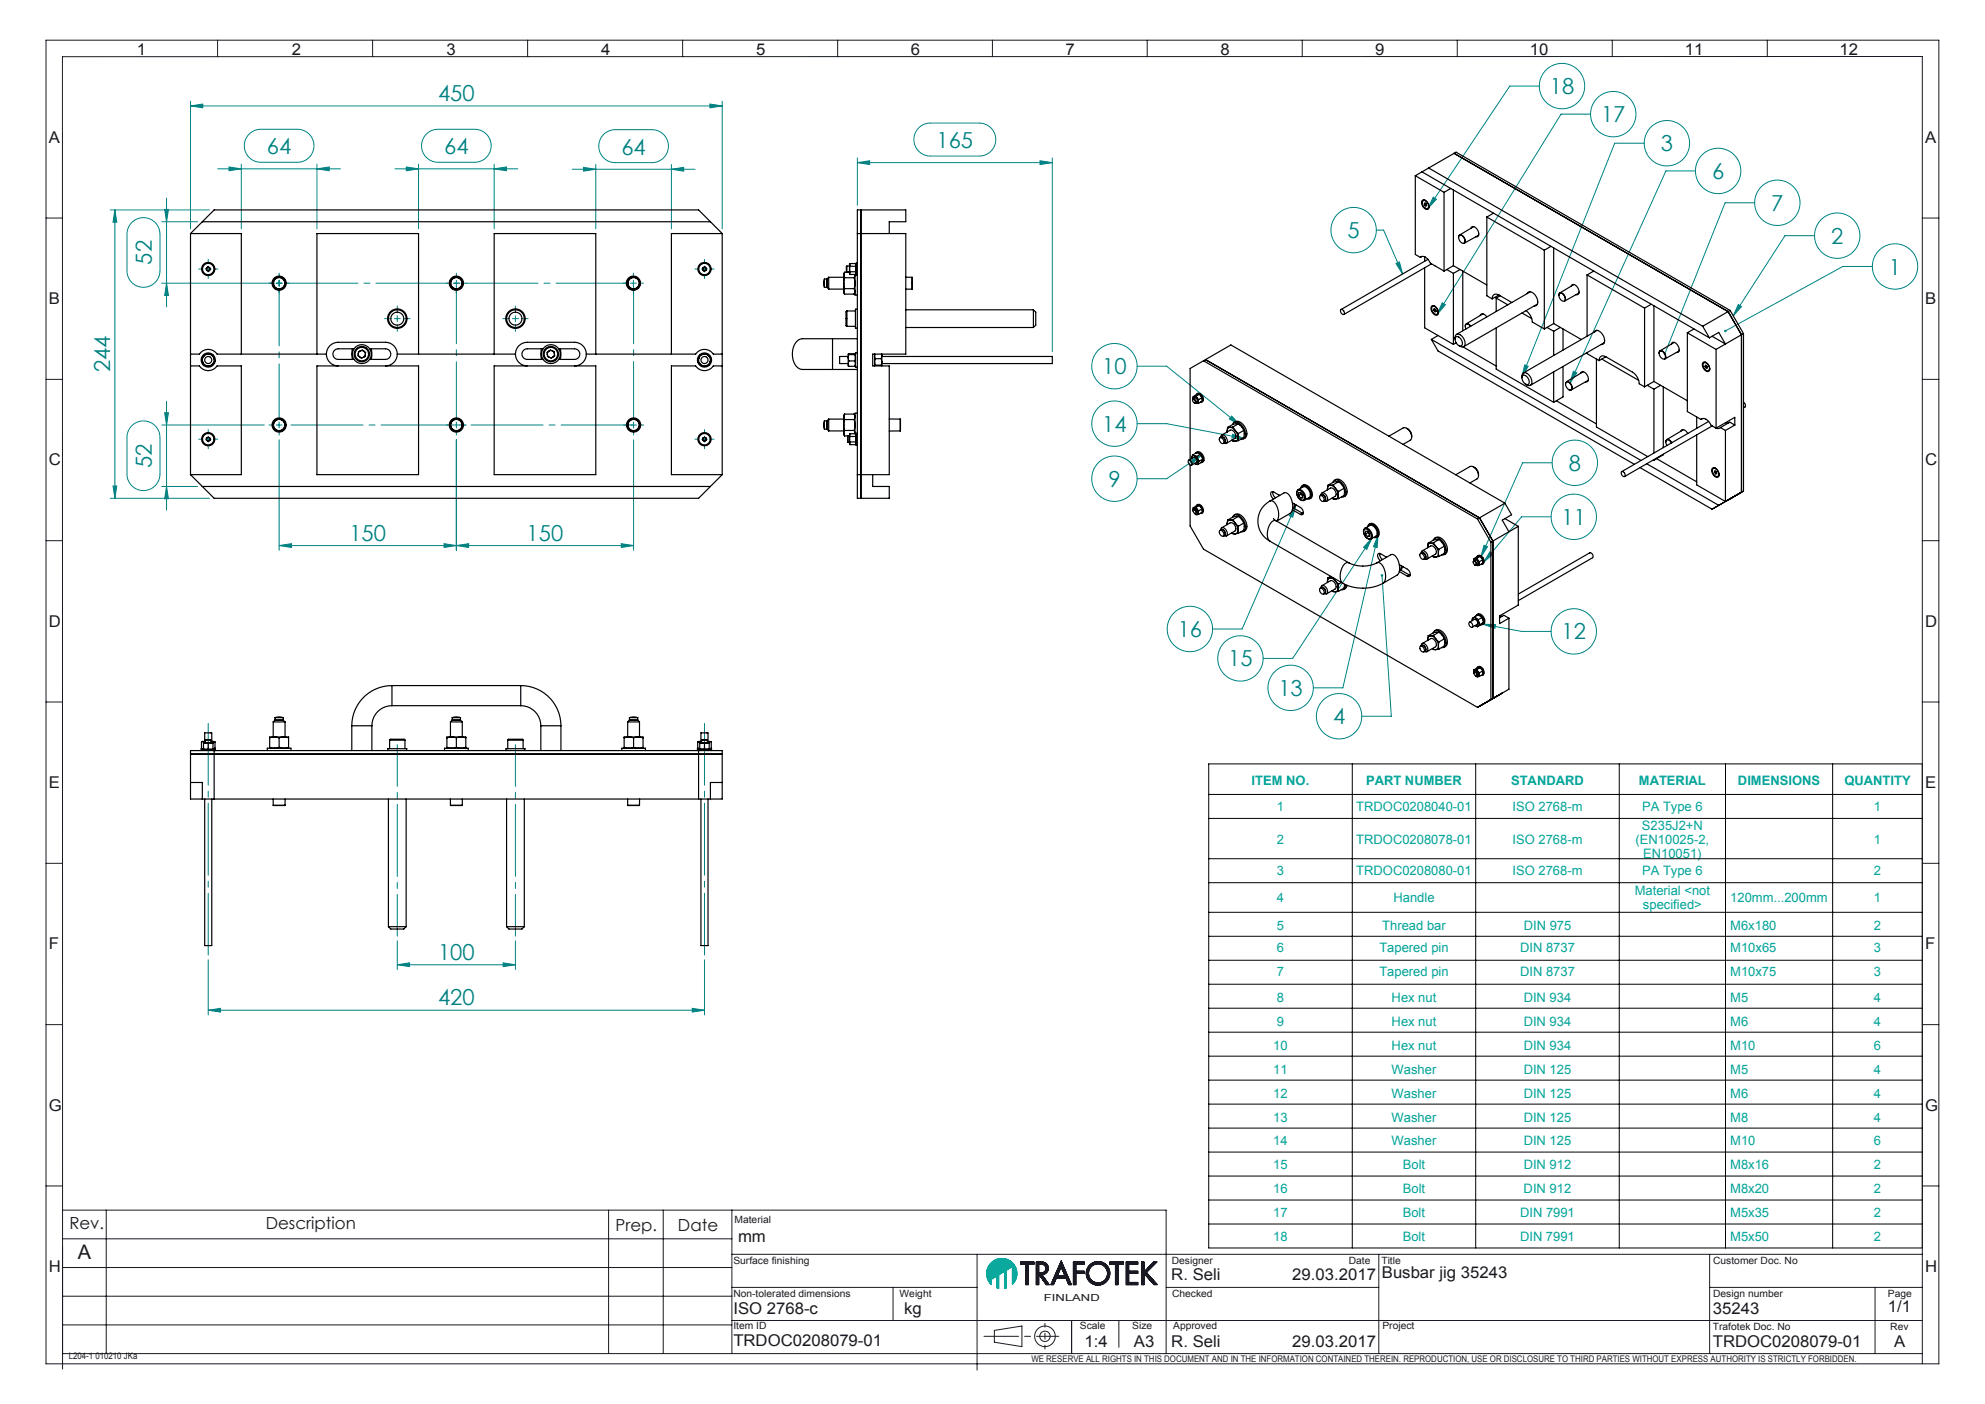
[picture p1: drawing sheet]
<svg xmlns="http://www.w3.org/2000/svg" width="420mm" height="297mm" viewBox="0 0 420 297" stroke-linecap="round" stroke-linejoin="round" font-family="sans-serif">
<defs><g id="words">
<g font-size="4.7" fill="#008080">
<text x="92.7" y="21.4">450</text>
<text x="327.9" y="19.9">18</text>
<text x="338.8" y="25.8">17</text>
<text x="56.5" y="32.6">64</text>
<text x="94" y="32.6">64</text>
<text x="131.5" y="32.7">64</text>
<text x="198.1" y="31.3">165</text>
<text x="351.4" y="32">3</text>
<text x="362.3" y="37.9">6</text>
<text x="374.8" y="44.6">7</text>
<text x="285.1" y="50.4">5</text>
<text x="387.4" y="51.5">2</text>
<text x="32.1" y="56" transform="rotate(-90 32.1 56)">52</text>
<text x="399.7" y="58.1">1</text>
<text x="23.3" y="78.8" transform="rotate(-90 23.3 78.8)">244</text>
<text x="233.2" y="79.2">10</text>
<text x="233.2" y="91.3">14</text>
<text x="32.1" y="99" transform="rotate(-90 32.1 99)">52</text>
<text x="331.9" y="99.6">8</text>
<text x="234.5" y="103">9</text>
<text x="330.4" y="111">11</text>
<text x="73.9" y="114.4">150</text>
<text x="111.4" y="114.4">150</text>
<text x="249.2" y="134.8">16</text>
<text x="330.4" y="135.3">12</text>
<text x="259.9" y="141">15</text>
<text x="270.5" y="147.2">13</text>
<text x="282" y="153.2">4</text>
<text x="92.7" y="203.1">100</text>
<text x="92.7" y="212.7">420</text>
</g>
<text font-size="4.2" fill="#191924" x="16.4" y="266.3">A</text>
<g font-size="3.5" fill="#191924">
<text x="14.7" y="260">Rev.</text>
<text x="56.2" y="260">Description</text>
<text x="130.2" y="260.5">Prep.</text>
<text x="143.5" y="260.5">Date</text>
</g>
<g font-size="3.4" fill="#191924">
<text x="29" y="11.6">1</text>
<text x="61.7" y="11.6">2</text>
<text x="94.5" y="11.6">3</text>
<text x="127.2" y="11.6">4</text>
<text x="160" y="11.6">5</text>
<text x="192.7" y="11.6">6</text>
<text x="225.5" y="11.6">7</text>
<text x="258.2" y="11.6">8</text>
<text x="291" y="11.6">9</text>
<text x="323.7" y="11.6">10</text>
<text x="356.5" y="11.6">11</text>
<text x="389.2" y="11.6">12</text>
<text x="10.4" y="30.2">A</text>
<text x="407.4" y="30.2">A</text>
<text x="10.4" y="64.3">B</text>
<text x="407.4" y="64.3">B</text>
<text x="10.4" y="98.4">C</text>
<text x="407.4" y="98.4">C</text>
<text x="10.4" y="132.6">D</text>
<text x="407.4" y="132.6">D</text>
<text x="10.4" y="166.7">E</text>
<text x="407.4" y="166.7">E</text>
<text x="10.4" y="200.8">F</text>
<text x="407.4" y="200.8">F</text>
<text x="10.4" y="234.9">G</text>
<text x="407.4" y="234.9">G</text>
<text x="156.2" y="262.8">mm</text>
<text x="10.4" y="269.1">H</text>
<text x="407.4" y="269.1">H</text>
<text x="247.8" y="270.7">R. Seli</text>
<text x="273.4" y="270.7">29.03.2017</text>
<text x="292.4" y="270.4">Busbar jig 35243</text>
<text x="155.2" y="278">ISO 2768-c</text>
<text x="191.3" y="277.9">kg</text>
<text x="362.4" y="278">35243</text>
<text x="399.4" y="277.5">1/1</text>
<text x="155.2" y="284.7">TRDOC0208079-01</text>
<text x="229.4" y="284.9">1:4</text>
<text x="239.9" y="284.9">A3</text>
<text x="247.8" y="284.9">R. Seli</text>
<text x="273.4" y="284.9">29.03.2017</text>
<text x="362.4" y="284.9">TRDOC0208079-01</text>
<text x="400.8" y="284.9">A</text>
</g>
<g font-size="2.7" fill="#00a599">
<text x="264.8" y="166">ITEM NO.</text>
<text x="289" y="166">PART NUMBER</text>
<text x="319.7" y="166">STANDARD</text>
<text x="346.8" y="166">MATERIAL</text>
<text x="367.7" y="166">DIMENSIONS</text>
<text x="390.2" y="166">QUANTITY</text>
<text x="270.2" y="171.5">1</text>
<text x="287" y="171.5">TRDOC0208040-01</text>
<text x="320" y="171.5">ISO 2768-m</text>
<text x="347.4" y="171.5">PA Type 6</text>
<text x="396.5" y="171.5">1</text>
<text x="270.2" y="178.5">2</text>
<text x="287" y="178.5">TRDOC0208078-01</text>
<text x="320" y="178.5">ISO 2768-m</text>
<text x="346.1" y="178.5">(EN10025-2,</text>
<text x="347.4" y="175.5">S235J2+N</text>
<text x="396.5" y="178.5">1</text>
<text x="270.2" y="185.1">3</text>
<text x="287" y="185.1">TRDOC0208080-01</text>
<text x="320" y="185.1">ISO 2768-m</text>
<text x="347.4" y="185.1">PA Type 6</text>
<text x="347.7" y="181.5">EN10051)</text>
<text x="396.5" y="185.1">2</text>
<text x="270.2" y="190.7">4</text>
<text x="294.8" y="190.7">Handle</text>
<text x="345.9" y="189.2">Material &lt;not</text>
<text x="366.1" y="190.7">120mm...200mm</text>
<text x="396.5" y="190.7">1</text>
<text x="270.2" y="196.7">5</text>
<text x="292.5" y="196.7">Thread bar</text>
<text x="322.4" y="196.7">DIN 975</text>
<text x="347.6" y="192.2">specified&gt;</text>
<text x="366.1" y="196.7">M6x180</text>
<text x="396.5" y="196.7">2</text>
<text x="270.2" y="201.5">6</text>
<text x="291.9" y="201.5">Tapered pin</text>
<text x="321.6" y="201.5">DIN 8737</text>
<text x="366.1" y="201.5">M10x65</text>
<text x="396.5" y="201.5">3</text>
<text x="270.2" y="206.6">7</text>
<text x="291.9" y="206.6">Tapered pin</text>
<text x="321.6" y="206.6">DIN 8737</text>
<text x="366.1" y="206.6">M10x75</text>
<text x="396.5" y="206.6">3</text>
<text x="270.2" y="211.9">8</text>
<text x="294.4" y="211.9">Hex nut</text>
<text x="322.4" y="211.9">DIN 934</text>
<text x="366.1" y="211.9">M5</text>
<text x="396.5" y="211.9">4</text>
<text x="270.2" y="217">9</text>
<text x="294.4" y="217">Hex nut</text>
<text x="322.4" y="217">DIN 934</text>
<text x="366.1" y="217">M6</text>
<text x="396.5" y="217">4</text>
<text x="269.4" y="222">10</text>
<text x="269.4" y="227.1">11</text>
<text x="294.4" y="222">Hex nut</text>
<text x="294.5" y="227.1">Washer</text>
<text x="322.4" y="222">DIN 934</text>
<text x="322.4" y="227.1">DIN 125</text>
<text x="366.1" y="222">M10</text>
<text x="366.1" y="227.1">M5</text>
<text x="396.5" y="222">6</text>
<text x="396.5" y="227.1">4</text>
<text x="269.4" y="232.2">12</text>
<text x="294.5" y="232.2">Washer</text>
<text x="322.4" y="232.2">DIN 125</text>
<text x="366.1" y="232.2">M6</text>
<text x="396.5" y="232.2">4</text>
<text x="269.4" y="237.2">13</text>
<text x="294.5" y="237.2">Washer</text>
<text x="322.4" y="237.2">DIN 125</text>
<text x="366.1" y="237.2">M8</text>
<text x="396.5" y="237.2">4</text>
<text x="269.4" y="242.3">14</text>
<text x="294.5" y="242.3">Washer</text>
<text x="322.4" y="242.3">DIN 125</text>
<text x="366.1" y="242.3">M10</text>
<text x="396.5" y="242.3">6</text>
<text x="269.4" y="247.4">15</text>
<text x="296.8" y="247.4">Bolt</text>
<text x="322.4" y="247.4">DIN 912</text>
<text x="366.1" y="247.4">M8x16</text>
<text x="396.5" y="247.4">2</text>
<text x="269.4" y="257.5">17</text>
<text x="269.4" y="252.5">16</text>
<text x="296.8" y="257.5">Bolt</text>
<text x="296.8" y="252.5">Bolt</text>
<text x="321.6" y="257.5">DIN 7991</text>
<text x="322.4" y="252.5">DIN 912</text>
<text x="366.1" y="257.5">M5x35</text>
<text x="366.1" y="252.5">M8x20</text>
<text x="396.5" y="257.5">2</text>
<text x="396.5" y="252.5">2</text>
<text x="269.4" y="262.6">18</text>
<text x="296.8" y="262.6">Bolt</text>
<text x="321.6" y="262.6">DIN 7991</text>
<text x="366.1" y="262.6">M5x50</text>
<text x="396.5" y="262.6">2</text>
</g>
<g font-size="2.1" fill="#191924">
<text x="155.4" y="258.7">Material</text>
<text x="155.2" y="267.4">Surface finishing</text>
<text x="247.9" y="267.3">Designer</text>
<text x="285.4" y="267.3">Date</text>
<text x="292.3" y="267.3">Title</text>
<text x="362.5" y="267.3">Customer Doc. No</text>
<text x="155.2" y="274.3">Non-tolerated dimensions</text>
<text x="190.3" y="274.3">Weight</text>
<text x="220.9" y="275.2">FINLAND</text>
<text x="248" y="274.4">Checked</text>
<text x="362.5" y="274.4">Design number</text>
<text x="399.4" y="274.4">Page</text>
<text x="155.2" y="281.2">Item ID</text>
<text x="228.5" y="281.2">Scale</text>
<text x="239.6" y="281.2">Size</text>
<text x="248.2" y="281.2">Approved</text>
<text x="292.5" y="281.2">Project</text>
<text x="362.4" y="281.3">Trafotek Doc. No</text>
<text x="400" y="281.3">Rev</text>
</g>
<g font-size="1.9" fill="#191924">
<text x="14.6" y="287.5">L204-1 010210 JKa</text>
<text x="218.2" y="288">WE RESERVE ALL RIGHTS IN THIS DOCUMENT AND IN THE INFORMATION CONTAINED THEREIN. REPRODUCTION, USE OR DISCLOSURE TO THIRD PARTIES WITHOUT EXPRESS AUTHORITY IS STRICTLY FORBIDDEN.</text>
</g>
</g></defs>
<g fill="none" stroke="#008080" stroke-width=".21">
<path d="M325.7 18.2h-6.2l-17.4 25.9M40.3 22.4l2.6-.4v.8zM40.3 21.4v27M40.3 22.4h112.5M46.1 35.7h26M48.5 35.3l2.6 .4-2.6 .4zM51.1 34.7v13.7M52.8 28.3a3.5 3.5 0 0 1 2.4-1h7.7a3.5 3.5 0 0 1 3.5 3.5 3.5 3.5 0 0 1-3.5 3.5h-7.7a3.5 3.5 0 0 1-3.3-2.2 3.5 3.5 0 0 1 .9-3.8zM67.1 35.7l2.6-.4v.8zM67.1 34.7v13.7M83.6 35.7h26M86 35.3l2.6 .4-2.6 .4z"/>
<path d="M88.6 34.7v13.7M90.3 28.3a3.5 3.5 0 0 1 2.4-1h7.7a3.5 3.5 0 0 1 3.5 3.5 3.5 3.5 0 0 1-3.5 3.5h-7.7a3.5 3.5 0 0 1-3.3-2.2 3.5 3.5 0 0 1 .9-3.8zM104.6 35.7l2.6-.4v.8zM104.6 34.7v13.7M121.1 35.8h26M123.5 35.4l2.6 .4-2.6 .4zM126.1 34.8v13.6M127.8 28.4a3.5 3.5 0 0 1 2.4-1h7.7a3.5 3.5 0 0 1 3.5 3.5 3.5 3.5 0 0 1-3.5 3.5h-7.7a3.5 3.5 0 0 1-3.3-2.2 3.5 3.5 0 0 1 .9-3.8zM142.1 35.8l2.6-.4v.8zM142.1 34.8v13.6M150.2 22l2.6 .4-2.6 .4zM152.8 21.4v27"/>
<path d="M181.4 34.4l2.6-.4v.8zM181.4 34.4h41.3M181.4 33.4v10M194.4 27a3.5 3.5 0 0 1 2.5-1h10.3a3.5 3.5 0 0 1 3.5 3.5 3.5 3.5 0 0 1-3.5 3.5h-10.3a3.5 3.5 0 0 1-3.3-2.2 3.5 3.5 0 0 1 .8-3.8zM220.1 34l2.6 .4-2.6 .4zM222.7 33.4v41M336.5 24.1h-6.2l-26.2 42.4M347.9 30.3h-6.3l-19.6 49.5M358.7 36.2h-6.2l-20.3 44.9M23.3 44.4h21M24.3 44.4v61M24.3 44.4l.4 2.6h-.8z"/>
<path d="M27.8 47.1a3.5 3.5 0 0 1 3.9-.8 3.5 3.5 0 0 1 2.1 3.2v7.8a3.5 3.5 0 0 1-3.4 3.5 3.5 3.5 0 0 1-3.5-3.5v-7.8a3.5 3.5 0 0 1 .9-2.4zM34.2 59.9h23.9M34.2 46.9h7.6M34.8 44.3h.8l-.4 2.6zM35.2 59.9l.4 2.6h-.8zM35.2 41.9v23M43.4 56.9h1.3M44.1 56.3v1.2M58.4 59.9h1.3M59.1 59.3v1.2M95.9 59.9h1.3M96.6 59.3v1.2"/>
<path d="M133.4 59.9h1.2M134 59.3v1.2M148.4 56.9h1.3M149.1 56.3v1.2M291.2 48.7h1.6l4 9.3M295.4 55.7l.7-.3 .7 2.6zM303.3 41.7l.6 .5-1.8 1.9zM371.3 42.9h-6.3l-12.7 31.9M383.9 49.9h-6.2l-11 16.9M396.2 56.4h-6.3l-24.8 13.6M83.4 67.4h1.3M84.1 66.8v1.2"/>
<path d="M108.4 67.4h1.3M109.1 66.8v1.2M240.6 77.5h6.3l15.5 12.4M305.1 64l.7 .5-1.7 2zM322.6 77.2l.7 .3-1.3 2.3zM332.9 78.5l.7 .4-1.4 2.2zM367.8 64.4l.7 .5-1.8 1.9zM27.8 90.1a3.5 3.5 0 0 1 3.9-.8 3.5 3.5 0 0 1 2.1 3.2v7.8a3.5 3.5 0 0 1-3.4 3.5 3.5 3.5 0 0 1-3.5-3.5v-7.8a3.5 3.5 0 0 1 .9-2.4zM34.2 89.9h21.7M34.8 87.3h.8l-.4 2.6zM35.2 84.9v23M43.4 92.9h1.3"/>
<path d="M44.1 92.3v1.2M58.4 89.9h1.3M59.1 93v23.4M59.1 89.3v1.2M95.9 89.9h1.3M96.6 93v23.4M96.6 89.3v1.2M133.4 89.9h1.3M134.1 93v23.4M134.1 89.3v1.2M148.4 92.9h1.3M149.1 92.3v1.2"/>
<path d="M240.6 89.6h6.3l16.4 3.1M251.7 97.5l2.4-1.1-1.9 1.7zM254.1 96.4l-7.2 4.9h-6.3M260.6 88l1.8 1.9-2.3-1.3zM260.8 91.9l2.5 .8h-2.7zM328.4 97.9h-6.2l-8.9 20M23.3 105.4h21M23.9 102.8h.8l-.4 2.6zM34.2 102.9h7.6M35.2 102.9l.4 2.6h-.8zM59.1 115.4l2.6-.4v.8zM59.1 115.4h75"/>
<path d="M94 115l2.6 .4-2.6 .4zM96.6 115.4l2.6-.4v.8zM131.5 115l2.6 .4-2.6 .4zM274.2 106.9l-11.4 26.2h-6.2M274.2 106.9l-.7 2.5-.7-.3zM290.3 113.8l-16.8 25.5h-6.2M290.3 113.8l-1.1 2.4-.7-.4zM291.6 113.2l-7.5 32.3h-6.2M291.6 113.2l-.2 2.6-.8-.2zM314 115.3l.7 .4-1.4 2.2zM315.2 116.7l.7 .5-2 1.8zM328.2 109.3h-6.3l-8 9.7"/>
<path d="M292.4 121.7l2 29.8h-6.3M313.8 132l8.1 1.6h6.3M313.8 132l2.6 .1-.1 .8zM84.1 199v6.1M109.1 199v6.1M44.1 213.7l2.6-.4v.8zM44.1 203v11.7M44.1 213.7h105M84.1 204.1l2.6-.4v.8zM84.1 204.1h25M106.5 203.7l2.6 .4-2.6 .4zM146.5 213.3l2.6 .4-2.6 .4z"/>
<path d="M149.1 203v11.7"/>
<circle cx="330.5" cy="18.2" r="4.8"/>
<circle cx="341.3" cy="24.1" r="4.8"/>
<circle cx="352.7" cy="30.3" r="4.8"/>
<circle cx="363.5" cy="36.2" r="4.8"/>
<circle cx="286.4" cy="48.7" r="4.8"/>
<circle cx="376.1" cy="42.9" r="4.8"/>
<circle cx="388.7" cy="49.9" r="4.8"/>
<circle cx="401" cy="56.4" r="4.8"/>
<circle cx="235.8" cy="77.5" r="4.8"/>
<circle cx="235.8" cy="89.6" r="4.8"/>
<circle cx="333.2" cy="97.9" r="4.8"/>
<circle cx="235.8" cy="101.3" r="4.8"/>
<circle cx="333" cy="109.3" r="4.8"/>
<circle cx="251.8" cy="133.1" r="4.8"/>
<circle cx="262.5" cy="139.3" r="4.8"/>
<circle cx="333" cy="133.6" r="4.8"/>
<circle cx="273.1" cy="145.5" r="4.8"/>
<circle cx="283.3" cy="151.5" r="4.8"/>
</g>
<g fill="none" stroke="#191924" stroke-width=".21">
<path d="M9.7 8.5h400.5v280h-400.5zM46 8.5v3.5M78.8 8.5v3.5M111.6 8.5v3.5M144.4 8.5v3.5M177.2 8.5v3.5M210 8.5v3.5M242.7 8.5v3.5M275.5 8.5v3.5M308.3 8.5v3.5M341.1 8.5v3.5M373.9 8.5v3.5"/>
<path d="M9.7 46.1h3.5M406.7 46.1h3.5M9.7 80.3h3.5M406.7 80.3h3.5M9.7 114.4h3.5M406.7 114.4h3.5M9.7 148.5h3.5M406.7 148.5h3.5M9.7 182.6h3.5M406.7 182.6h3.5M9.7 216.8h3.5M406.7 216.8h3.5"/>
<path d="M9.7 250.9h3.5M13.2 256h233.5v30.3M22.5 256v30.3M128.8 256v30.3M140.3 256v30.3M154.9 256v30.3M406.7 250.9h3.5M13.2 274.2h141.7M13.2 268.1h141.7M13.2 262.1h141.7M154.9 265.3h251.8M154.9 279.3h251.8"/>
<path d="M154.9 272.3h51.8M189 272.3v7M206.7 265.3v24.5M215.9 267.4h1.2v4.4M216 267h-.1M216.1 267l-.2 .1M216.1 267l-.2 .2M216.2 267l-.3 .2M216.3 267l-.4 .4M216.4 267l-.5 .4M216.5 267l-.5 .4M216.5 267l-.4 .4"/>
<path d="M216.6 267l-.5 .4M216.7 267l-.5 .4M216.8 267l-.5 .4M216.9 267l-.5 .4M217 267l-.5 .4M217 267l-.4 .4M217.1 267l-.5 .4M217.2 267l-.5 .4M217.2 267l-.4 .4M217.3 267l-.5 .4M217.5 267l-.6 .4M217.5 267l-.5 .4"/>
<path d="M217.6 267l-.5 .5M217.6 267.5l-.5 .5M217.6 267.6l-.5 .5M217.6 267.7l-.5 .5M217.6 267.7l-.5 .6M217.6 267.8l-.5 .5M217.6 267.9l-.5 .6M217.6 268l-.5 .5M217.6 268.1l-.5 .5M217.6 268.1l-.5 .6M217.6 268.2l-.5 .5M217.6 268.3l-.5 .5"/>
<path d="M217.6 268.4l-.5 .5M217.6 268.4l-.5 .6M217.6 268.5l-.5 .5M217.6 268.6l-.5 .5M217.6 268.6l-.5 .6M217.6 268.7l-.5 .5M217.6 268.8l-.5 .5M217.6 268.9l-.5 .5M217.6 269l-.5 .6M217.6 269.1l-.5 .6M217.6 269.2l-.5 .5M217.6 269.3l-.5 .5"/>
<path d="M217.6 269.3l-.5 .6M217.6 269.4l-.5 .5M217.6 269.5l-.5 .5M217.6 269.6l-.5 .5M217.6 269.7l-.5 .5M217.6 269.8l-.5 .5M217.6 269.8l-.5 .6M217.6 269.9l-.5 .5M217.6 270l-.5 .5M217.6 270l-.5 .6M217.6 270.1l-.5 .6M217.6 270.3l-.5 .5"/>
<path d="M217.6 270.4l-.5 .5M217.6 270.5l-.5 .5M217.6 270.5l-.5 .6M217.6 270.6l-.5 .5M217.6 270.7l-.5 .5M217.6 270.7l-.5 .6M217.6 270.8l-.5 .5M217.6 270.9l-.5 .5M217.6 271l-.5 .5M217.6 271l-.5 .6M217.6 271.1l-.5 .5M217.6 271.2l-.5 .5"/>
<path d="M217.6 271.2l-.5 .6M217.6 271.4l-.4 .4M217.6 271.4l-.3 .4M217.6 271.5l-.2 .3M217.6 271.6l-.2 .2M217.6 271.7l-.1 .1M217.6 271.7v.1M217.7 267l-.6 .6M217.8 267l-.7 .7M217.9 267l-.8 .8M218 267l-.9 .9M218.1 267l-1 1"/>
<path d="M218.2 267l-.5 .4M218.3 267l-.5 .4M218.4 267l-.5 .4M218.4 267l-.4 .4M218.6 267l-.6 .4M218.6 267l-.4 .4M218.7 267l-.5 .4M218.8 267v.4h-1.2v4.4h-.5M218.8 267h-2.9v.4M218.8 267l-.5 .4M218.8 267.1l-.4 .3M218.8 267.2l-.3 .2"/>
<path d="M218.8 267.3l-.2 .1M218.8 267.3l-.1 .1M218.8 267.4h-.1M219.3 267v4.8h.5v-2.1h.1M219.3 267h1.2M219.3 267h.1M219.4 267l-.1 .1M219.5 267l-.2 .2M219.6 267l-.3 .3M219.7 267l-.4 .4M219.8 267l-.5 .5M219.8 269.2h.7"/>
<path d="M219.8 267.5l-.5 .5M219.8 267.6l-.5 .5M219.8 267.7l-.5 .5M219.8 267.8l-.5 .5M219.8 267.9l-.5 .5M219.8 267.9l-.5 .6M219.8 268.1l-.5 .5M219.8 268.1l-.5 .6M219.8 268.2l-.5 .5M219.8 268.3l-.5 .5M219.8 268.4l-.5 .5M219.8 268.5l-.5 .5"/>
<path d="M219.8 268.6l-.5 .5M219.8 268.6l-.5 .6M219.8 268.7l-.5 .5M219.8 268.8l-.5 .5M219.8 268.8l-.5 .6M219.8 268.9l-.5 .5M219.8 269l-.5 .5M219.8 269.1l-.5 .5M219.8 269.2l-.5 .5M219.8 269.8l-.5 .5M219.8 269.8l-.5 .6M219.8 269.9l-.5 .5"/>
<path d="M219.8 270l-.5 .5M219.8 270l-.5 .6M219.8 270.1l-.5 .5M219.8 270.2l-.5 .6M219.8 270.3l-.5 .5M219.8 270.4l-.5 .5M219.8 270.5l-.5 .5M219.8 270.5l-.5 .6M219.8 270.6l-.5 .5M219.8 270.7l-.5 .5M219.8 270.7l-.5 .6M219.8 270.8l-.5 .5"/>
<path d="M219.8 270.9l-.5 .5M219.8 271l-.5 .5M219.8 271.1l-.5 .5M219.8 271.2l-.5 .5M219.8 271.2l-.5 .6M219.8 271.3l-.5 .5M219.8 271.4l-.3 .4M219.8 271.5l-.3 .3M219.8 271.6l-.2 .2M219.8 271.7l-.1 .1M219.8 269.2l-.5 .6M219.9 269.7l1.5 2.1"/>
<path d="M219.9 269.2l-.6 .7M219.9 267l-.6 .6M220 269.2l-.7 .7M220 267l-.7 .7M220.1 269.2l-.8 .8M220.1 267l-.8 .8M220.1 269.2l-.8 .9M220.2 269.2l-.9 .9M220.2 267l-.9 .9M220.3 269.2l-1 1M220.3 267l-1 1M220.3 269.2l-.4 .5"/>
<path d="M220.3 267l-.4 .4M220.4 269.2l-.5 .5M220.4 267l-.5 .4M220.5 270.5l.3-.4-.3 .4M220.5 269.2l-.6 .5M220.5 267l-.5 .4M220.5 269.7l-.4 .3M220.5 267.4h-.7v1.8M220.5 267.4a.89 .89 0 0 1 .8 .9 .89 .89 0 0 1-.8 .9M220.5 267a1.33 1.33 0 0 1 1.3 1.3 1.33 1.33 0 0 1-1.3 1.3l1.5 2.2M220.5 269.7l-.3 .4M220.5 267l-.4 .4"/>
<path d="M220.5 269.2l-.5 .6M220.6 269.8l-.4 .3M220.6 267l-.5 .4M220.6 269.8l-.3 .4M220.6 269.2l-.6 .6M220.6 269.9l-.3 .3 .4-.3M220.7 267l-.5 .4M220.7 270l-.3 .3M220.7 270.9l.4-.4-.3 .4M220.7 270l-.3 .4M220.7 269.1l-.7 .8M220.8 270l-.4 .4"/>
<path d="M220.8 270.1l-.4 .3M220.8 267l-.5 .4M220.8 267.5l.4-.3-.3 .4M220.8 271l.4-.3-.3 .4M220.8 267l-.4 .4M220.9 270.2l-.3 .4 .3-.3M220.9 267l-.4 .4M221 267l-.5 .5M221 270.3l-.4 .4M221 270.4l-.4 .3M221 267.1l-.4 .4M221 270.4l-.3 .4"/>
<path d="M221.1 270.5l-.4 .3M221.1 267.1l-.4 .4M221.1 270.6l-.3 .3M221.1 267.1l-.3 .4M221.2 270.6l-.4 .4M221.2 271.6l.4-.4-.3 .4M221.3 270.7l-.4 .4M221.3 267.2l-.4 .4M221.3 270.8l-.4 .3M221.3 270.8l-.3 .4M221.3 270.9l-.3 .4M221.4 267.3l-.4 .4"/>
<path d="M221.4 271.8l.3-.4-.3 .4M221.4 271.8h.6M221.4 270.9l-.4 .4M221.4 267.3l-.3 .4M221.4 271l-.3 .3M221.5 271l-.4 .4M221.5 267.4l-.4 .4M221.5 271.1l-.3 .4M221.5 269.1l-.2 .2M221.6 271.1l-.4 .4M221.6 267.5l-.4 .4M221.6 271.2l-.4 .4"/>
<path d="M221.6 267.6l-.4 .4M221.7 271.3l-.4 .4M221.7 267.7l-.4 .4M221.7 268.9l-.6 .6M221.7 271.4l-.4 .3M221.7 267.8l-.4 .4M221.7 268.8l-.7 .7M221.7 267.8l-.4 .5M221.8 267.9l-.5 .4M221.8 267.9l-.5 .5M221.8 268.7l-.9 .9M221.8 271.5l-.3 .3"/>
<path d="M221.8 268l-.5 .5M221.8 268.6l-1 1M221.8 268l-.5 .6M221.8 268.1l-.6 .6M221.8 271.5l-.2 .3M221.8 268.5l-1.1 1.1M221.8 268.1l-1.7 1.8M221.8 268.4l-1.2 1.2M221.8 268.3l-1.2 1.3M221.8 268.3l-1.7 1.7M221.8 271.6l-.2 .2M221.9 271.6l-.1 .2"/>
<path d="M221.9 271.7l-.1 .1M222 271.7l-.1 .1M222 271.8h.1M222.9 271.7v.1M223 271.5l-.2 .3M223.1 271.4l-.4 .4M223.1 271.3l-.5 .5M223.2 271.1l-.7 .7M223.2 271l-.7 .8M223.3 270.9l-.9 .9M223.3 270.8l-.9 1M223.4 270.6l-1 1"/>
<path d="M223.5 270.5l-1 1M223.7 269.9l-1 1M223.8 269.8l-1 1M223.8 269.9l-1.1 1.1M223.9 269.9l-1.3 1.2M223.9 269.5l-1.1 1.1M223.9 269.4l-1 1M223.9 269.9l-1.3 1.4M224 269.3l-1 1M224 269.9l-1.5 1.5M224 269.1l-.9 1M224.1 269.9l-.5 .5"/>
<path d="M224.1 269l-1 1M224.2 269.9l-.6 .5M224.2 268.9l-1 1M224.2 268.8l-1 1M224.2 269.9l-.5 .5M224.2 267.4l.4-.4-.4 .5M224.3 268.6l-1 1M224.3 269.9l-.5 .5M224.3 268.5l-1 1M224.4 269.9l-.6 .5M224.4 268.4l-1 1M224.4 268.3l-1 1"/>
<path d="M224.4 269.9l-.5 .5M224.5 268.2l-1 .9M224.5 269.9l-.5 .5M224.5 266.7l-2.2 5.1h.6M224.5 266.7l2.2 5.1M224.5 268l.8 1.9h-1.6zM224.5 266.8h.1M224.6 266.8l-.1 .1M224.6 269.9l-.6 .5M224.6 266.9l-.2 .1M224.6 266.9l-.3 .3M224.6 267l-.3 .3"/>
<path d="M224.7 267.1l-.6 .6M224.7 267.1l-.6 .7M224.7 269.9l-.6 .5M224.7 267.2l-.7 .7M224.8 267.2l-.8 .8M224.8 267.3l-.9 .9M224.8 269.9l-.5 .5M224.8 267.3l-.9 1M224.8 267.4l-1 1M224.8 267.4l-1.1 1.2M224.8 268.8l.4-.4-.3 .4M224.9 269.9l-.6 .5"/>
<path d="M224.9 267.5l-1.3 1.3M224.9 267.6l-1.3 1.3M224.9 267.6l-1.4 1.4M224.9 269.9l-.5 .5M224.9 267.7l-.3 .4M225 267.7l-.4 .4M225 267.8l-.4 .4M225 269.9l-.5 .5M225 267.9l-.4 .4M225 267.9l-.3 .4M225.1 269.9l-.6 .5M225.1 268l-.4 .4"/>
<path d="M225.1 268.1l-.4 .4M225.1 269.9l-.5 .5M225.2 268.2l-.4 .4M225.2 268.2l-.4 .5M225.2 269.9l-.5 .5M225.2 268.3l-.4 .4M225.3 269.9l-.6 .5M225.3 268.5l-.4 .4M225.3 268.6l-.4 .4M225.3 268.6l-.3 .4 .4-.3M225.4 268.7l-.4 .4M225.4 268.8l-.4 .4"/>
<path d="M225.4 268.9l-.3 .4M225.5 268.9l-.4 .4M225.5 269l-.4 .4M225.5 269l-.4 .5M225.6 269.1l-.4 .4M225.6 270.4l.5 1.4M225.6 270.4h-2.1l-.6 1.4M225.6 269.2l-.4 .3M225.6 269.2l-.4 .4M225.6 269.3l-.4 .3M225.6 269.3l-.4 .4M225.7 269.4l-.4 .3"/>
<path d="M225.7 269.4l-.4 .4M225.7 269.5l-.4 .3M225.7 269.5l-.9 .9M225.7 270.8l.4-.4-.3 .5M225.7 269.6l-.8 .8M225.8 269.6l-.8 .8M225.8 269.7l-.8 .7M225.8 269.7l-.7 .7M225.8 269.7l-.6 .7M225.8 269.8l-.6 .6M225.9 269.9l-.5 .5M225.9 270l-.4 .4"/>
<path d="M226 270l-.4 .4M226 270.1l-.4 .4M226 270.2l-.4 .4M226.1 270.3l-.4 .4M226.1 270.4l-.4 .4M226.1 271.8h.6M226.2 270.5l-.4 .4M226.2 270.6l-.4 .4M226.2 270.7l-.4 .4M226.2 270.7l-.3 .4M226.3 270.8l-.4 .4M226.3 270.9l-.4 .4"/>
<path d="M226.4 271l-.4 .4M226.4 271.1l-.4 .4M226.4 271.2l-.4 .4M226.5 271.2l-.4 .4M226.5 271.3l-.4 .4M226.5 271.4l-.4 .4M226.6 271.5l-.3 .3M226.6 271.6l-.2 .2M226.6 271.6l-.1 .2M226.6 271.7l-.1 .1M226.7 271.7l-.1 .1M226.7 271.8h.1"/>
<path d="M226.7 279.3v7M227.1 271.8h.5M227.1 267h.1M227.2 267l-.1 .1M227.3 267l-.2 .1M227.4 267l-.3 .2M227.4 267l-.3 .3M227.5 267l-.4 .3M227.6 267.5l-.5 .5M227.6 267.6l-.5 .5M227.6 267.7l-.5 .5M227.6 267.7l-.5 .6"/>
<path d="M227.6 267.8l-.5 .5M227.6 267.9l-.5 .5M227.6 267.9l-.5 .6M227.6 268l-.5 .6M227.6 268.2l-.5 .5M227.6 268.2l-.5 .6M227.6 268.3l-.5 .5M227.6 268.4l-.5 .5M227.6 268.4l-.5 .6M227.6 268.5l-.5 .5M227.6 268.6l-.5 .5M227.6 268.6l-.5 .6"/>
<path d="M227.6 268.7l-.5 .5M227.6 268.8l-.5 .5M227.6 268.9l-.5 .5M227.6 269.5l-.5 .5M227.6 269.6l-.5 .5M227.6 269.6l-.5 .6M227.6 269.7l-.5 .5M227.6 269.8l-.5 .5M227.6 269.8l-.5 .6M227.6 269.9l-.5 .5M227.6 270l-.5 .5M227.6 270l-.5 .6"/>
<path d="M227.6 270.1l-.5 .5M227.6 270.2l-.5 .5M227.6 270.3l-.5 .6M227.6 270.4l-.5 .5M227.6 270.5l-.5 .5M227.6 270.5l-.5 .6M227.6 270.6l-.5 .5M227.6 270.7l-.5 .5M227.6 270.8l-.5 .5M227.6 270.9l-.5 .5M227.6 271l-.5 .5M227.6 271l-.5 .6"/>
<path d="M227.6 271.1l-.5 .5M227.6 271.2l-.5 .5M227.6 271.2l-.5 .6M227.6 271.3l-.4 .5M227.6 271.4l-.4 .4M227.6 271.5l-.2 .3M227.6 271.6l-.1 .2M227.6 271.7l-.1 .1M227.6 271.7v.1M227.6 267l-.5 .5M227.6 268.9l-.5 .6M227.7 267l-.6 .6"/>
<path d="M227.7 268.9l-.6 .6M227.8 267l-.7 .6M227.8 268.9l-.7 .7M227.8 267l-.7 .7M227.9 267l-.8 .8M227.9 268.9l-.8 .8M228 267l-.9 .8M228 268.9l-.9 .9M228.1 267l-1 .9M228.1 268.9l-1 1M228.1 267l-1 1M228.2 267l-.5 .4"/>
<path d="M228.2 268.9l-.5 .5M228.3 267l-.5 .4M228.3 268.9l-.5 .5M228.4 268.9l-.5 .5M228.4 267l-.5 .4M228.5 267l-.5 .4M228.5 268.9l-.5 .5M228.5 267l-.4 .4M228.6 268.9l-.5 .5M228.6 267l-.5 .4M228.7 268.9l-.5 .5M228.8 267l-.6 .4"/>
<path d="M228.8 268.9l-.5 .5M228.8 267l-.5 .4M228.8 268.9l-.4 .5M228.9 267l-.5 .4M228.9 268.9l-.5 .5M229 267l-.5 .4M229.1 268.9l-.6 .5M229.1 267l-.5 .4M229.1 268.9l-.5 .5M229.2 267l-.5 .4M229.2 268.9l-.5 .5M229.2 267l-.4 .4"/>
<path d="M229.3 268.9l-.5 .5M229.3 267l-.5 .4M229.4 267l-.5 .4M229.4 267v.4h-1.8v1.5h1.8M229.4 267h-2.3v4.8M229.4 268.9v.5h-1.8v2.4M229.4 267l-.4 .4M229.4 267.1l-.4 .3M229.4 267.2l-.3 .2M229.4 267.2l-.2 .2M229.4 267.3l-.1 .1M229.4 267.4h-.1"/>
<path d="M229.4 268.9l-.5 .5M229.4 269.1l-.3 .3M229.4 269l-.4 .4M229.4 269.2l-.2 .2M229.4 269.3l-.1 .1M230.2 270.7l.4-.4-.4 .4M230.3 269.4l-.4 .4M230.3 269.3l-.4 .5M230.3 269.5l-.4 .4M230.3 269.2l-.5 .5M230.3 269.5l-.4 .5M230.3 269.6l-.4 .4"/>
<path d="M230.3 269.1l-.5 .5M230.4 269.6l-.5 .5M230.4 270.9l.3-.4-.3 .5M230.4 269.7l-.5 .4M230.4 269l-.6 .5M230.4 269.8l-.4 .4M230.4 268.9l-.6 .6M230.4 269.8l-.4 .5M230.4 268.8l-.6 .6M230.4 269.9l-.4 .4M230.4 270l-.4 .4M230.4 268.7l-.6 .6"/>
<path d="M230.4 270l-.3 .4M230.5 270.1l-.4 .4M230.5 270.2l-.4 .4M230.5 270.2l-.3 .4M230.5 268.5l-.7 .8M230.6 270.4l-.4 .3M230.6 268.3l-.8 .8M230.6 270.4l-.3 .4M230.7 270.5l-.4 .3M230.7 270.5l-.4 .4M230.8 271.3l.3-.3-.3 .4M230.8 267.4l-.5 .4"/>
<path d="M230.8 268.1l-1 .9M230.8 270.7l-.4 .3 .4-.3M230.9 270.7l-.4 .4M230.9 270.8l-.4 .3M230.9 270.8l-.3 .4M231 270.8l-.4 .4M231 270.9l-.3 .3 .4-.3M231 267.2l-.8 .9M231.1 270.9l-.4 .4M231.2 267.1l-1.1 1.1M231.2 271l-.3 .4M231.3 271.1l-.4 .3"/>
<path d="M231.3 267.1l-1.3 1.2M231.4 271.1l-.4 .4M231.4 267l-1.4 1.5M231.4 271.2l-.3 .3M231.5 271.2l-.4 .4M231.5 271.2l-.3 .4M231.5 267l-1.6 1.6M231.6 271.2l-.4 .4M231.6 266.9l-1.7 1.8M231.7 271.3l-.4 .3M231.7 266.9l-1.8 1.9M231.7 271.3l-.4 .4 .5-.4"/>
<path d="M231.8 266.9l-1.9 2M231.9 271.3l-.5 .4M231.9 271.3l-.4 .4M231.9 266.9l-2 2M232 271.3l-.5 .4M232 266.9l-1 .9M232 271.3l-.4 .5M232.1 266.9l-.8 .8M232.1 271.3l-.4 .5M232.2 271.4l-.5 .4M232.2 266.9l-.8 .7M232.3 271.4l-.5 .4"/>
<path d="M232.3 266.9l-.7 .6M232.4 271.4l-.5 .4M232.4 266.9l-.6 .5M232.4 266.9l-.5 .5M232.5 271.4l-.5 .4M232.5 266.9l-.5 .5M232.6 266.9l-.5 .5M232.6 271.3l-.5 .6M232.7 271.3l-.6 .6M232.7 266.9l-.5 .5M232.7 271.3l-.5 .6M232.8 266.9l-.5 .5"/>
<path d="M232.8 267.4l.4-.4-.3 .4M232.8 266.9l-.4 .5M232.8 271.3l-.5 .6M232.9 266.9l-.5 .5M232.9 266.9l-.4 .5M232.9 271.3l-.6 .6M233 266.9l-.4 .5M233 267l-.4 .4M233 271.2l-.6 .7M233.1 267l-.4 .4M233.2 271.2l-.7 .7M233.3 271.1l-.7 .8"/>
<path d="M233.3 267.1l-.3 .4M233.4 267.1l-.4 .4M233.4 267.1l-.3 .4M233.5 267.1l-.4 .4M233.5 271l-.9 .9M233.5 267.2l-.3 .3M233.6 267.2l-.4 .4M233.6 267.8l.4-.3-.3 .4M233.7 267.3l-.4 .3M233.7 267.9l.4-.3-.3 .4M233.8 267.3l-.4 .4M233.8 267.4l-.3 .3"/>
<path d="M233.9 267.4l-.4 .3M234 267.4l-.5 .4M234 268.2l.3-.4-.3 .5M234.1 267.5l-.4 .4M234.2 267.7l-.4 .3M234.2 267.7l-.4 .4M234.2 267.7l-.3 .4M234.3 267.8l-.4 .3M234.3 267.8l-.4 .4M234.4 270.8l-.6 .6M234.4 267.9l-.4 .4M234.4 268l-.4 .3"/>
<path d="M234.4 268l-.3 .4 .4-.3M234.5 270.6l-.9 .9M234.5 268.1l-.4 .4M234.5 268.2l-.3 .4M234.6 268.2l-.4 .4M234.6 270.5l-1.2 1.1M234.6 268.3l-.4 .4M234.6 268.4l-.4 .4M234.6 270.3l-1.3 1.4M234.7 268.4l-.4 .4M234.7 268.5l-.4 .4M234.7 270.2l-1.5 1.5"/>
<path d="M234.7 268.6l-.4 .4M234.7 270.1l-1.6 1.7M234.7 268.6l-.4 .5M234.7 268.7l-.4 .4M234.8 268.7l-.5 .5M234.8 268.8l-.5 .5M234.8 269.9l-1.9 1.9M234.8 269.8l-2 2M234.8 268.9l-.5 .5M234.8 269l-.5 .5M234.8 269.7l-2.1 2.1M234.8 269.7l-.9 .8"/>
<path d="M234.8 269.1l-.5 .5M234.8 269.6l-.7 .7M234.8 269.2l-.5 .5M234.8 269.5l-.7 .7M234.8 269.2l-.5 .6M234.8 269.4l-.6 .7M234.8 269.3l-.5 .6M234.8 269.4l-.6 .6M234.8 267.4h1.2v4.4M234.8 267h2.9v.4M234.8 267v.4M234.9 267h-.1"/>
<path d="M235 267l-.2 .1M235.1 267l-.3 .2M235.1 267l-.3 .3M235.2 267l-.4 .3M235.3 267l-.5 .4M235.4 267l-.5 .4M235.6 267l-.6 .4M235.6 267l-.5 .4M235.7 267l-.5 .4M235.8 267l-.5 .4M235.8 267l-.4 .4M235.9 267l-.5 .4"/>
<path d="M236 267l-.5 .4M236.1 267l-.5 .4M236.2 267l-.5 .4M236.3 267l-.5 .4M236.4 267l-.5 .4M236.5 267l-.5 .4M236.5 267.5l-.5 .6M236.5 267.6l-.5 .5M236.5 267.7l-.5 .5M236.5 267.7l-.5 .6M236.5 267.8l-.5 .5M236.5 267.9l-.5 .5"/>
<path d="M236.5 268l-.5 .5M236.5 268l-.5 .6M236.5 268.1l-.5 .5M236.5 268.2l-.5 .6M236.5 268.3l-.5 .5M236.5 268.4l-.5 .5M236.5 268.4l-.5 .6M236.5 268.5l-.5 .5M236.5 268.6l-.5 .5M236.5 268.7l-.5 .5M236.5 268.7l-.5 .6M236.5 268.8l-.5 .5"/>
<path d="M236.5 268.9l-.5 .5M236.5 268.9l-.5 .6M236.5 269l-.5 .5M236.5 269.1l-.5 .5M236.5 269.1l-.5 .6M236.5 269.2l-.5 .5M236.5 269.3l-.5 .6M236.5 269.4l-.5 .6M236.5 269.5l-.5 .5M236.5 269.6l-.5 .5M236.5 269.6l-.5 .6M236.5 269.7l-.5 .5"/>
<path d="M236.5 269.8l-.5 .5M236.5 269.9l-.5 .5M236.5 270l-.5 .5M236.5 270.1l-.5 .5M236.5 270.1l-.5 .6M236.5 270.2l-.5 .5M236.5 270.3l-.5 .5M236.5 270.3l-.5 .6M236.5 270.4l-.5 .6M236.5 270.6l-.5 .5M236.5 270.7l-.5 .5M236.5 270.8l-.5 .5"/>
<path d="M236.5 270.8l-.5 .6M236.5 270.9l-.5 .5M236.5 271l-.5 .5M236.5 271l-.5 .6M236.5 271.1l-.5 .5M236.5 271.2l-.5 .5M236.5 271.3l-.5 .5M236.5 271.3l-.4 .5M236.5 271.4l-.3 .4M236.5 271.5l-.3 .3M236.5 271.5l-.2 .3M236.5 271.7l-.1 .1"/>
<path d="M236.5 271.7v.1M236.5 267l-.5 .5M236.7 267l-.7 .6M236.7 279.3v5.7M236.8 267l-.8 .7M236.8 267l-.8 .8M236.9 267l-.9 .9M237 267l-1 .9M237 267l-1 1M237.1 267l-.5 .4M237.2 267l-.5 .4M237.2 267l-.4 .4"/>
<path d="M237.3 267l-.5 .4M237.4 267l-.5 .4M237.5 267l-.5 .4M237.6 267l-.5 .4M237.7 267l-.5 .4M237.7 267.4h-1.2v4.4h-.5M237.7 267l-.4 .4M237.7 267.1l-.3 .3M237.7 267.2l-.2 .2M237.7 267.3l-.2 .1M237.7 267.3l-.1 .1M237.7 267.4h.1"/>
<path d="M238.3 267v4.8h2.4M238.3 267h2.4M238.3 267h.1M238.4 267h-.1M238.4 267l-.1 .1M238.5 267l-.2 .2M238.6 267l-.3 .2M238.6 267l-.3 .3M238.7 267l-.4 .4M238.8 267l-.5 .5M238.8 271.3h1.9M238.8 267.5l-.5 .5"/>
<path d="M238.8 267.6l-.5 .5M238.8 267.6l-.5 .6M238.8 267.7l-.5 .5M238.8 267.8l-.5 .5M238.8 267.8l-.5 .6M238.8 267.9l-.5 .5M238.8 268l-.5 .5M238.8 268.1l-.5 .5M238.8 268.1l-.5 .6M238.8 268.3l-.5 .5M238.8 268.3l-.5 .6M238.8 268.4l-.5 .5"/>
<path d="M238.8 268.5l-.5 .5M238.8 268.5l-.5 .6M238.8 268.6l-.5 .5M238.8 268.7l-.5 .5M238.8 268.8l-.5 .5M238.8 268.9l-.5 .5M238.8 269.5l-.5 .5M238.8 269.6l-.5 .5M238.8 269.7l-.5 .5M238.8 269.7l-.5 .6M238.8 269.8l-.5 .5M238.8 269.9l-.5 .5"/>
<path d="M238.8 269.9l-.5 .6M238.8 270l-.5 .5M238.8 270.1l-.5 .5M238.8 270.2l-.5 .5M238.8 270.3l-.5 .5M238.8 270.4l-.5 .5M238.8 270.4l-.5 .6M238.8 270.6l-.5 .5M238.8 270.6l-.5 .6M238.8 270.7l-.5 .5M238.8 270.8l-.5 .5M238.8 270.9l-.5 .5"/>
<path d="M238.8 270.9l-.5 .6M238.8 271l-.5 .5M238.8 271.1l-.5 .5M238.8 271.1l-.5 .6M238.8 271.2l-.5 .5M238.8 271.3l-.5 .5M238.9 268.9l-.6 .6M238.9 271.3l-.5 .5M238.9 267l-.6 .6M238.9 268.9l-.6 .7M239 271.3l-.5 .5M239 267l-.7 .7"/>
<path d="M239 268.9l-.7 .7M239.1 267l-.8 .7M239.1 268.9l-.8 .8M239.1 267l-.8 .8M239.2 268.9l-.9 .9M239.2 271.3l-.6 .5M239.2 267l-.9 .9M239.2 271.3l-.4 .5M239.3 267l-1 .9M239.3 268.9l-1 1M239.3 271.3l-.5 .5M239.4 267l-.5 .4"/>
<path d="M239.4 268.9l-.5 .5M239.4 271.3l-.5 .5M239.5 271.3l-.5 .5M239.5 267l-.5 .4M239.5 268.9l-.5 .5M239.6 267l-.5 .4M239.6 268.9l-.5 .5M239.6 271.3l-.5 .5M239.6 268.9l-.4 .5M239.7 271.3l-.5 .5M239.7 267l-.5 .4M239.7 268.9l-.5 .5"/>
<path d="M239.8 267l-.5 .4M239.8 268.9l-.5 .5M239.8 271.3l-.5 .5M239.8 267l-.4 .4M239.9 268.9l-.5 .5M239.9 271.3l-.5 .5M239.9 267l-.5 .4M239.9 271.3l-.4 .5M240 267l-.5 .4M240 268.9l-.5 .5M240 271.3l-.5 .5M240.1 268.9l-.5 .5"/>
<path d="M240.1 271.3l-.5 .5M240.1 267l-.5 .4M240.2 271.3l-.5 .5M240.2 267l-.5 .4M240.2 268.9l-.5 .5M240.3 267l-.5 .4M240.3 268.9l-.5 .5M240.3 271.3l-.6 .5M240.4 271.3l-.5 .5M240.4 267l-.5 .4M240.4 268.9l-.5 .5M240.5 267l-.5 .4"/>
<path d="M240.5 268.9l-.5 .5M240.5 271.3l-.5 .5M240.5 267l-.4 .4M240.6 268.9l-.5 .5M240.6 271.3l-.5 .5M240.6 267l-.5 .4M240.6 271.3l-.4 .5M240.7 267l-.5 .4M240.7 268.9l-.5 .5M240.7 271.3l-.5 .5M240.7 267v.4h-1.9v1.5h1.9M240.7 268.9v.5h-1.9v1.9"/>
<path d="M240.7 271.3v.5M240.7 267l-.4 .4M240.7 267.1l-.3 .3M240.7 267.2l-.2 .2M240.7 267.3l-.2 .1M240.7 267.3l-.1 .1M240.7 267.4h.1M240.7 268.9l-.4 .5M240.7 269l-.3 .4M240.7 269.1l-.3 .3M240.7 269.1l-.2 .3M240.7 269.2l-.1 .2"/>
<path d="M240.7 269.3l-.1 .1M240.7 269.4h.1M240.7 271.3l-.4 .5M240.7 271.4l-.3 .4M240.7 271.5l-.3 .3M240.7 271.5l-.2 .3M240.7 271.6l-.1 .2M240.7 271.7l-.1 .1M240.7 271.7v.1M241.5 267v4.8h.5v-2.4l2.2 2.4M241.5 267h.5v2M241.5 267h.1"/>
<path d="M241.6 267h-.1M241.7 267l-.2 .1M241.7 267l-.2 .2M241.8 267l-.3 .2M241.9 267l-.4 .3M241.9 267l-.4 .4M242 267l-.5 .5M242 267.1l-.5 .5M242 267.1l-.5 .6M242 267.2l-.5 .6M242 267.3l-.5 .6M242 267.4l-.5 .5"/>
<path d="M242 267.5l-.5 .5M242 267.6l-.5 .5M242 267.6l-.5 .6M242 267.7l-.5 .5M242 267.8l-.5 .5M242 267.8l-.5 .6M242 267.9l-.5 .5M242 268l-.5 .5M242 268.1l-.5 .5M242 268.2l-.5 .5M242 268.3l-.5 .5M242 268.3l-.5 .6"/>
<path d="M242 268.5l-.5 .5M242 268.5l-.5 .6M242 268.6l-.5 .5M242 268.7l-.5 .5M242 268.8l-.5 .5M242 268.9l-.5 .5M242 269l-.5 .5M242 269l-.5 .6M242 269.5l-.5 .5M242 269.6l-.5 .5M242 269.7l-.5 .5M242 269.7l-.5 .6"/>
<path d="M242 269.8l-.5 .5M242 269.9l-.5 .5M242 269.9l-.5 .6M242 270l-.5 .5M242 270.1l-.5 .5M242 270.2l-.5 .5M242 270.2l-.5 .6M242 270.3l-.5 .5M242 270.4l-.5 .5M242 270.4l-.5 .6M242 270.5l-.5 .5M242 270.6l-.5 .6"/>
<path d="M242 270.7l-.5 .5M242 270.8l-.5 .5M242 270.9l-.5 .5M242 270.9l-.5 .6M242 271l-.5 .5M242 271.1l-.5 .5M242 271.1l-.5 .6M242 271.2l-.5 .5M242 271.3l-.4 .5M242 271.4l-.3 .4M242 271.5l-.2 .3M242 271.6l-.2 .2"/>
<path d="M242 271.6l-.1 .2M242 271.7v.1M242.6 269.2l2.3 2.6M242.6 269.2l-.4 .4M242.6 269.2l-.3 .4 .3-.3M242.7 269.3l-.4 .4M242.7 269.3l-.3 .4M242.7 269.4l-.3 .3M242.8 269.4l-.4 .4M242.8 269.5l-.3 .3M242.8 269.5l-.3 .4M242.9 269.5l-.4 .4"/>
<path d="M242.9 269.6l-.3 .3M242.9 269.6l-.3 .4M242.9 270.4l.4-.4-.3 .4M243 269.6l-.3 .4M243 269.7l-.3 .4M243.1 269.8l-.4 .3 .4-.3M243.1 269.8l-.3 .4M243.2 269.9l-.4 .3M243.2 269.9l-.4 .4M243.2 269.9l-.3 .4M243.3 270l-.4 .3M243.4 270.1l-.4 .4"/>
<path d="M243.5 270.2l-.4 .4M243.5 271l.3-.4-.3 .4M243.5 270.2l-.3 .4M243.6 270.3l-.4 .4M243.6 270.3l-.4 .4 .4-.3M243.7 270.4l-.4 .4M243.7 270.5l-.4 .3M243.7 270.5l-.3 .4M243.8 270.5l-.4 .4M243.8 270.6l-.4 .3M243.9 270.7l-.4 .3M243.9 270.7l-.3 .4 .4-.3"/>
<path d="M243.9 271.5l.4-.4-.3 .4M244 270.8l-.4 .4M244 270.8l-.3 .4M244.1 270.9l-.4 .4M244.1 267h.7l-2.2 2.2M244.1 267l-2.1 2M244.1 267l-1.3 1.3M244.1 270.9l-.3 .4M244.2 271l-.4 .3M244.2 271.8h.7M244.2 267l-2.7 2.6M244.2 271l-.4 .4"/>
<path d="M244.2 271.1l-.3 .3M244.3 267l-2.8 2.7M244.3 271.1l-.4 .4M244.3 267l-2.8 2.8M244.4 271.2l-.4 .4M244.4 271.8l.2-.3-.2 .3M244.4 267l-2.9 2.8M244.4 271.2l-.4 .4 .4-.3M244.5 271.3l-.4 .4M244.5 267l-3 2.9M244.5 271.4l-.3 .3M244.6 271.4l-.4 .4"/>
<path d="M244.6 271.8l.1-.2v.2M244.6 267l-2.5 2.5M244.7 267l-2.5 2.5 2.6-2.5M244.7 271.6l-.2 .2M244.8 271.7l-.1 .1M244.8 271.7v.1M246.7 272.3h45M291.7 265.3v21M361.7 272.3h45M361.7 265.3v21M396.7 272.3v14M13.2 286.3h393.5"/>
<path d="M13.2 280.3h141.7M210.4 281.4l5.8-.9v4.4l-5.8-1zM406.7 288.5v-276.5h-393.5v277.6"/>
<circle cx="232.3" cy="269.4" r="2.51"/>
<circle cx="232.3" cy="269.4" r="2"/>
<circle cx="221.1" cy="282.7" r="1.09"/>
<circle cx="221.1" cy="282.7" r="2.18"/>
</g>
<g fill="none" stroke="#00a599" stroke-width=".21">
<path d="M209.7 270.7l-.4 .5M209.7 270.8l-.4 .4M209.7 270.9l-.3 .4M209.7 271l-.3 .3M209.7 271.1l-.3 .3M209.7 271.2l-.2 .3M209.7 271.3l-.2 .2M209.7 271.4l-.1 .2M209.7 271.5l-.1 .1M209.7 271.6v.1M209.8 267.1l-.2 .1M210.1 266.8l-.8 .8"/>
<path d="M210.3 266.7l-1.1 1.1M210.5 266.6l-1.4 1.3M210.6 266.5l-1.6 1.6M210.7 266.4l-1.7 1.8M210.9 266.4l-2 1.9M211 266.4l-2.1 2M211 272.5l.3 .1M211.1 266.3l-2.2 2.2M211.2 266.3l-2.3 2.3M211.3 269.7l-.3 .4M211.3 269.8l-.3 .3M211.3 269.9l-.3 .3"/>
<path d="M211.3 269.9l-.3 .4M211.3 270l-.3 .4M211.3 270.1l-.3 .3M211.3 270.2l-.3 .3M211.3 270.2l-.3 .4M211.3 270.3l-.3 .3M211.3 270.4l-.3 .3M211.3 270.4l-.3 .4M211.3 270.5l-.3 .3M211.3 270.6l-.3 .3M211.3 270.7l-.3 .3M211.3 270.7l-.3 .4"/>
<path d="M211.3 270.9l-.3 .3M211.3 270.9l-.3 .4M211.3 271l-.3 .3M211.3 271.1l-.3 .3M211.3 271.1l-.3 .4M211.3 271.2l-.3 .3M211.3 271.3l-.3 .3M211.3 271.4l-.3 .3M211.3 271.4l-.3 .4M211.3 271.5l-.3 .3M211.3 271.6l-.3 .3M211.3 271.6l-.3 .4"/>
<path d="M211.3 271.7l-.3 .3M211.3 271.8l-.3 .3M211.3 271.8l-.3 .4M211.3 272l-.3 .3M211.3 272.1l-.3 .3M211.3 272.1l-.3 .4M211.3 272.2l-.3 .3M211.3 272.3l-.2 .2M211.3 272.4l-.1 .1M211.3 272.5h-.1M211.3 272.5v.1M211.3 266.3l-2.5 2.5"/>
<path d="M211.4 266.3l-2.6 2.6M211.5 266.2l-2.7 2.8M211.6 266.2l-2.8 2.9M211.7 266.2l-2.9 2.9M211.8 266.2l-3 3M211.8 266.2l-3 3.1M211.9 266.2l-3.1 3.2M212 266.2l-3.2 3.2M212 266.2l-3.2 3.3M212.1 266.2l-3.3 3.4M212.2 266.2l-3.4 3.4M212.2 266.2l-3.4 3.5"/>
<path d="M212.3 266.2l-3.5 3.6M212.4 266.2l-3.6 3.6M212.5 266.2l-3.7 3.7M212.5 266.3l-3.7 3.7M212.6 268.9v3.7l.3-.1v-3.8l1.3-.8v3.8a3.2 3.2 0 0 0 0-4.5 3.2 3.2 0 0 0-4.5 0 3.2 3.2 0 0 0 0 4.5v-1.1l1.3-.7v2.6M212.6 268.9l-1.3 .8v2.9M212.6 266.3l-3.8 3.8M212.7 266.3l-3.9 3.8M212.7 266.3l-3.9 3.9M212.8 266.3l-3.9 3.9M212.8 266.3l-3.9 4M212.9 266.3l-4 4"/>
<path d="M212.9 268.8l-.3 .3M212.9 268.9l-.3 .3M212.9 269l-.3 .3M212.9 269.1l-.3 .3M212.9 269.1l-.3 .4M212.9 269.3l-.3 .3M212.9 269.3l-.3 .4M212.9 269.4l-.3 .3M212.9 269.5l-.3 .3M212.9 269.6l-.3 .3M212.9 269.7l-.3 .3M212.9 269.8l-.3 .3"/>
<path d="M212.9 269.9l-.3 .3M212.9 270l-.3 .3M212.9 270l-.3 .4M212.9 270.1l-.3 .3M212.9 270.2l-.3 .3M212.9 270.3l-.3 .3M212.9 270.4l-.3 .3M212.9 270.5l-.3 .3M212.9 270.6l-.3 .3M212.9 270.7l-.3 .3M212.9 270.8l-.3 .3M212.9 270.9l-.3 .3"/>
<path d="M212.9 271l-.3 .3M212.9 271.1l-.3 .3M212.9 271.2l-.3 .3M212.9 271.3l-.3 .3M212.9 271.4l-.3 .4M212.9 271.5l-.3 .3M212.9 271.6l-.3 .3M212.9 271.7l-.3 .3M212.9 271.8l-.3 .3M212.9 271.9l-.3 .3M212.9 272l-.3 .3M212.9 272.1l-.3 .3"/>
<path d="M212.9 272.2l-.3 .3M212.9 272.3l-.3 .2M212.9 272.4l-.2 .1M212.9 272.4l-.1 .1M212.9 266.4l-4 4M213 266.4l-4.1 4M213 266.4l-4.1 4.1M213.1 266.4l-4.1 4.1M213.1 266.4l-4.1 4.2M213.2 266.5l-4.2 4.1M213.2 266.5l-4.2 4.2M213.3 266.5l-4.2 4.3"/>
<path d="M213.4 266.5l-4.3 4.3M213.4 266.6l-4.3 4.3M213.5 266.6l-4.4 4.3M213.5 266.6l-4.3 4.4M213.6 266.6l-4.4 4.4M213.7 266.7l-4.5 4.4M213.7 266.7l-3.8 3.9M213.7 266.7l-3.7 3.7M213.8 268.2l.7-.8-.9 .9M213.8 266.8l-3.6 3.5M213.8 266.8l-3.4 3.4M213.9 266.8l-3.3 3.3"/>
<path d="M213.9 266.9l-3.1 3.1M213.9 266.9l-3 3M214 267l-3 3M214.1 267l-2.6 2.6M214.1 267l-2.5 2.5M214.1 267.1l-2.3 2.3M214.2 267.1l-2.2 2.2M214.2 267.1l-2 2.1M214.2 267.2l-1.9 1.9M214.3 267.2l-1.8 1.7M214.3 267.2l-1.7 1.8M214.3 267.3l-1.7 1.7"/>
<path d="M214.4 267.3l-1.3 1.3M214.4 267.3l-1.2 1.2M214.4 271.5l-.2 .2M214.4 267.4l-1 1M214.5 267.5l-.6 .6M214.6 267.5l-.5 .5M214.6 267.6l-.4 .4M214.6 271.2l-.4 .4M214.7 267.7l-.5 .4M214.7 267.7l-.5 .5M214.7 267.8l-.5 .5M214.7 271l-.5 .5"/>
<path d="M214.8 267.8l-.6 .6M214.8 267.9l-.6 .6M214.8 270.9l-.6 .6M214.8 268l-.6 .6M214.9 268l-.7 .7M214.9 268.1l-.7 .6M214.9 270.7l-.7 .7M214.9 268.1l-.7 .7M214.9 268.2l-.7 .7M214.9 268.2l-.7 .8M215 268.3l-.8 .8M215 270.5l-.8 .8"/>
<path d="M215 268.4l-.8 .8M215 270.4l-.8 .8M215 268.5l-.8 .8M215 268.5l-.8 .9M215.1 270.3l-.9 .8M215.1 268.6l-.9 .8M215.1 270.2l-.9 .9M215.1 268.6l-.9 .9M215.1 268.7l-.9 .9M215.1 270.1l-.9 .9M215.1 268.8l-.9 .9M215.1 270l-.9 .9"/>
<path d="M215.1 268.9l-.9 .9M215.1 269.9l-.9 .9M215.1 268.9l-.9 1M215.1 269.8l-.9 1M215.1 269l-.9 .9M215.2 269.1l-1 .9M215.2 269.8l-1 .9M215.2 269.1l-1 1M215.2 269.7l-1 .9M215.2 269.2l-1 1M215.2 269.6l-1 1M215.2 269.5l-1 1"/>
<path d="M215.2 269.3l-1 1M215.2 269.4l-1 1M215.2 269.5l-1 .9"/>
</g>
<g fill="none" stroke="#000" stroke-width=".21">
<path d="M255.7 161.6h151v102.4h-151zM255.7 173.1h151M255.7 168.1h151M286.1 161.6v102.4M312.2 161.6v102.4M342.6 161.6v102.4M365.1 161.6v102.4M387.8 161.6v102.4M255.7 181.7h151M255.7 186.7h151M255.7 193h151M255.7 198.1h151"/>
<path d="M255.7 203.1h151M255.7 208.2h151M255.7 213.3h151M255.7 218.3h151M255.7 223.4h151M255.7 228.5h151M255.7 233.6h151M255.7 238.6h151M255.7 243.7h151M255.7 248.8h151M255.7 253.9h151M255.7 258.9h151"/>
</g>
<g fill="none" stroke="#008080" stroke-width=".21" stroke-dasharray="15.2 1.3 1.3 1.3">
<path d="M42.8 56.9h-.8M44.1 55.7v-.8M44.1 58.2v.7M45.3 56.9h.8M57.8 59.9h-.6M57.8 59.9h-.9M59.1 58.7v-.6M59.1 58.7v-.9M60.3 59.9h.9M95.3 59.9h-.9M96.6 58.7v-.9M97.8 59.9h.9"/>
<path d="M132.8 59.9h-.9M134 58.7v-.9M135.3 59.9h.8M147.8 56.9h-.8M149.1 55.7v-.8M149.1 58.2v.7M150.3 56.9h.8M59.1 61.2v.5M59.1 61.2v.8M82.8 67.4h-1.4M84.1 66.2v-1.5M84.1 68.7v1.4"/>
<path d="M85.3 67.4h1.4M96.6 61.2v.8M107.8 67.4h-1.4M109.1 66.2v-1.5M109.1 68.7v1.4M110.3 67.4h1.4M134 61.2v.8M42.8 92.9h-.8M44.1 91.7v-.8M44.1 94.2v.7M45.3 92.9h.8M57.8 89.9h-.9"/>
<path d="M59.1 91.2v.8M95.3 89.9h-.9M96.6 91.2v.8M97.8 89.9h.9M132.8 89.9h-.9M134.1 91.2v.8M135.3 89.9h.9M147.8 92.9h-.8M149.1 91.7v-.8M149.1 94.2v.7M150.3 92.9h.8"/>
</g>
<path d="M60.3 59.9h72.8" fill="none" stroke="#008080" stroke-width=".21" stroke-dasharray="15.2 1.3 1.3 1.3" stroke-dashoffset="-.2"/>
<path d="M96.6 88.7v-28.2M134.1 88.7v-28.2" fill="none" stroke="#008080" stroke-width=".21" stroke-dasharray="15.2 1.3 1.3 1.3" stroke-dashoffset="3.1"/>
<path d="M59.1 88.7v-27.2" fill="none" stroke="#008080" stroke-width=".21" stroke-dasharray="15.2 1.3 1.3 1.3" stroke-dashoffset="3.6"/>
<path d="M60.3 89.9h74.9" fill="none" stroke="#008080" stroke-width=".21" stroke-dasharray="15.2 1.3 1.3 1.3" stroke-dashoffset="-1.3"/>
<path d="M84.1 198v-40.5M109.1 198v-40.5" fill="none" stroke="#008080" stroke-width=".21" stroke-dasharray="15.2 1.3 1.3 1.3" stroke-dashoffset="6.4"/>
<path d="M44.1 153v49M149.1 153v49" fill="none" stroke="#008080" stroke-width=".21" stroke-dasharray="15.2 1.3 1.3 1.3" stroke-dashoffset="2.2"/>
<path d="M208.2 282.7h15.8" fill="none" stroke="#191924" stroke-width=".21" stroke-dasharray="15.2 1.3 1.3 1.3" stroke-dashoffset="7.9"/>
<path d="M221.1 279.9v5.5" fill="none" stroke="#191924" stroke-width=".21" stroke-dasharray="15.2 1.3 1.3 1.3" stroke-dashoffset="14.4"/>
<g fill="#008080">
<path d="M260.8 91.9l2.5 .8h-2.7zM291.6 113.2l-.2 2.6-.8-.2zM314 115.3l.7 .4-1.4 2.2zM315.2 116.7l.7 .5-2 1.8zM313.8 132l2.6 .1-.1 .8zM290.3 113.8l-1.1 2.4-.7-.4zM292.2 121.6a.27 .27 0 0 0 .1 .4 .27 .27 0 0 0 .4-.2 .27 .27 0 0 0-.3-.4v.3v-.3zM274.2 106.9l-.7 2.5-.7-.3zM251.7 97.5l2.4-1.1-1.9 1.7zM260.6 88l1.8 1.9-2.3-1.3zM303.3 41.7l.6 .5-1.8 1.9zM367.8 64.4l.7 .5-1.8 1.9zM364.8 69.9v.2l.3-.1-.3 .1a.27 .27 0 0 0 .4 .1 .27 .27 0 0 0 0-.4 .27 .27 0 0 0-.4 .1zM352.1 74.6v.4l.2-.2-.1 .3 .2-.1v-.4zM322.6 77.2l.7 .3-1.3 2.3zM332.9 78.5l.7 .4-1.4 2.2zM305.1 64l.7 .5-1.7 2zM295.4 55.7l.7-.3 .7 2.6z"/>
<path d="M48.5 35.3l2.6 .4-2.6 .4zM67.1 35.7l2.6-.4v.8zM123.5 35.4l2.6 .4-2.6 .4zM142.1 35.8l2.6-.4v.8zM59.1 115.4l2.6-.4v.8zM94 115l2.6 .4-2.6 .4zM96.6 115.4l2.6-.4v.8zM131.5 115l2.6 .4-2.6 .4zM181.4 34.4l2.6-.4v.8zM220.1 34l2.6 .4-2.6 .4zM84.1 204.1l2.6-.4v.8zM106.5 203.7l2.6 .4-2.6 .4z"/>
<path d="M44.1 213.7l2.6-.4v.8zM146.5 213.3l2.6 .4-2.6 .4z"/>
<path d="M23.9 102.8h.8l-.4 2.6zM24.3 44.4l.4 2.6h-.8z"/>
<path d="M34.8 44.3h.8l-.4 2.6zM35.2 59.9l.4 2.6h-.8zM34.8 87.3h.8l-.4 2.6zM35.2 102.9l.4 2.6h-.8z"/>
<path d="M40.3 22.4l2.6-.4v.8zM150.2 22l2.6 .4-2.6 .4zM86 35.3l2.6 .4-2.6 .4zM104.6 35.7l2.6-.4v.8z"/>
</g>
<g fill="none" stroke="#000" stroke-width=".25">
<path d="M299.5 37.2l6 3.5M299.5 37.2v16.6l1 .6M300.9 36.4l-1.4 .8M300.9 36.4l60.8 35.1M302.3 35.5l5.8-3.3 58 33.5M302.3 35.5l-1.4 .9M302.3 35.5l58 33.5M307 39.9l-1.5 .8M307.7 32.4l57.9 33.5M40.3 49.4h10.8v25.5M40.3 49.4l5-5h102.5l5 5M40.3 49.4v51"/>
<path d="M42.8 46.9h107.5M43.9 56.5l.4 .1 .2 .4-.3 .3-.4-.1-.2-.4zM148.8 56.6l.4-.1 .3 .3-.2 .4-.4 .1-.3-.3zM152.8 49.4h-10.7v25.5M152.8 49.4v51M174.4 59l-.1 .9 .1 .9M174.4 59v1.8M174.4 59h.5M174.9 59v1.8M175 59h-.1M175 59v1.8M175.3 58.7v2.5"/>
<path d="M175.3 58.7l-.3 .3M175.3 58.7h3.2M178.5 58.2l.2 .6M178.5 58.2v1.7M178.5 59.9v1.7M178.5 59.9l.2 1.2M178.7 58.8l-.2 1.1M178.7 57.6l-.2 .6M178.7 58.8h2M179.2 56.3v1.2M179.2 56.3l-.1 .1 .1 1.1M179.2 57.5l.6 .1h-1.1"/>
<path d="M179.8 56v.3h-.6M179.8 56h.1M179.8 56v.3M179.8 56.9v.9M179.8 56.9v.6M179.8 56v.9M179.8 57.8v.3M179.8 55.8v.2M179.8 57.5v.3M179.8 56.3v.6M179.8 56.3h1.3M179.8 55.8h1.3"/>
<path d="M179.8 58.1h1.3M179.8 57.5h1.3M180.7 58.8l.2-.7v1.8M180.7 58.8l.2 1.1M180.9 59.9v2.5h.5M180.9 59.9l-.2 1.2M181.1 55.8v.5M181.1 57.5v.6M181.1 56.3v1.2M181.1 55.8l.1 .1M181.2 55.9v2.3h.2M181.2 57.9l-.1 .2"/>
<path d="M181.4 55.7h-.2v.2M181.4 49.4h10.3v25.5h-7v2.5h3.5v23h-6.8M182.2 44.4v61M188.2 49.4v-2.5h3.5v-2.5h-10.3v61h6.8v-2.5h-3.5v-2.5M191.7 58.6l1.3 .1M193 58.7v2.5M300.5 54.4a1.37 1.37 0 0 1 2 .9l.1 .4 2.9 1.6M300.9 54.2l-.4 .2M300.9 42.4a1.25 1.25 0 0 1 1.4 1.6 .68 .68 0 0 1-.7 .3 .68 .68 0 0 1-.5-.6l-.3-.7zM301 42.5a1.04 1.04 0 0 1 1.1 .4 1.04 1.04 0 0 1 .2 1 .75 .75 0 0 1-.8 .1 .75 .75 0 0 1-.5-.7zM301.4 56.6v12.7l6.1 3.6M301.4 54.3v1"/>
<path d="M301.6 54.4h.1M301.6 42.4h-.5M301.8 43.1v.1M301.8 43.2l-.3 .2M301.8 43.2h.1M301.8 43.2l.1 .3-.2 .1-.2-.2M301.8 43.2l-.3-.2-.1 .1 .1 .3M302.1 54.9l-18.4 10.6M302.4 43.7l-.3 .4M302.9 55.8l-18.6 10.7M303.5 56.2h.1M305.5 40.7v16.6"/>
<path d="M306.1 57l1.4 .8M307.5 56.2l7.1 4.1M307.5 40.2v16M307.5 57.8v15.1M307.5 56.2l-2 1.1M308.7 49.9a1.02 1.02 0 0 1 1.1 .3 1.02 1.02 0 0 1 0 1.2 1.07 1.07 0 0 1-1.1-1.5zM308.9 57l-1.4 .8M309.5 57.3v12.7M311.2 48.3a.68 .68 0 0 1 .7-.4 .68 .68 0 0 1 .6 .5 1.03 1.03 0 0 1 0 1.7h-.2M311.8 47.9l-3 1.8M312.9 49.7l-3.1 1.8a1.12 1.12 0 0 0-1-1.7l-.2 .4M314.6 45.9v16.7l1.1 .6"/>
<path d="M314.6 45.9l12.2 7M316 45.1l-1.4 .8M326.8 52.9v16.7M328.2 52.1l-1.4 .8M328.7 52.4v16M335.8 58.2l12.2 7M335.8 58.2v12.9M337.2 57.3l-1.4 .9M40.3 74.9h1.9a2.25 2.25 0 0 1 3.7 0h23.2M40.3 77.4h1.9a2.25 2.25 0 0 0 3.7 0h5.2v23h-10.8M42.9 76.6l.2 .6 .7 .2M42.9 76.6a1.25 1.25 0 0 0 .9 .8"/>
<path d="M43.1 75.3a1.25 1.25 0 0 0-.2 1.3M43.1 75.3l-.5 .6 .3 .7M44.3 74.9a1.25 1.25 0 0 0-1.2 .4M44.3 74.9l-.7-.1-.5 .5M44.3 74.9l.7 .2 .2 .7M44.3 74.9a1.25 1.25 0 0 1 .9 .9M45 77a1.25 1.25 0 0 1-1.2 .4M45 77l-.5 .5-.7-.1M45.2 75.8a1.25 1.25 0 0 1-.2 1.2M45.2 75.8l.3 .6-.5 .6M67.1 74.9v-25.5h21.5v25.5M67.1 77.4h21.5v23h-21.5z"/>
<path d="M69.1 74.9a2.5 2.5 0 0 1 2.5-2.5h10a2.5 2.5 0 0 1 2.5 2.5M69.1 74.9a2.5 2.5 0 0 0 2.5 2.5M74.6 73.8l-.2 .8 .2 1.4M74.9 73.8h-3.3a1.13 1.13 0 0 0-1.2 1.1 1.13 1.13 0 0 0 1.2 1.1h3.3M75.9 74.4l.8-.4 .7 .6-.1 .8-.8 .4-.7-.5zM78.2 73.8h3.4a1.13 1.13 0 0 1 1.1 1.1 1.13 1.13 0 0 1-1.1 1.1h-3.4M78.6 73.8l.1 .8-.1 1.4M84.1 74.9a2.5 2.5 0 0 1-2.5 2.5M84.1 74.9h25M104.6 74.9v-25.5h21.5v25.5M104.6 77.4h21.5v23h-21.5zM109.1 74.9a2.5 2.5 0 0 1 2.5-2.5h10a2.5 2.5 0 0 1 2.5 2.5"/>
<path d="M109.1 74.9a2.5 2.5 0 0 0 2.5 2.5M114.6 73.8l-.2 .8 .2 1.4M114.9 73.8h-3.3a1.13 1.13 0 0 0-1.2 1.1 1.13 1.13 0 0 0 1.2 1.1h3.3M115.8 74.6l.7-.6 .8 .4 .1 .9-.7 .5-.8-.4zM118.2 73.8h3.4a1.13 1.13 0 0 1 1.1 1.1 1.13 1.13 0 0 1-1.1 1.1h-3.4M118.6 73.8l.1 .8-.1 1.4M124.1 74.9h23.1a2.25 2.25 0 0 1 3.7 0h1.9M124.1 74.9a2.5 2.5 0 0 1-2.5 2.5M147.9 75.8l-.3 .6 .5 .6M147.9 75.8a1.25 1.25 0 0 0 .2 1.2M148.1 77l.5 .5 .7-.1M148.1 77a1.25 1.25 0 0 0 1.2 .4"/>
<path d="M148.8 74.9l.7-.1 .5 .5M148.8 74.9a1.25 1.25 0 0 1 1.2 .4M148.8 74.9a1.25 1.25 0 0 0-.9 .9M148.8 74.9l-.7 .2-.2 .7M150 75.3l.5 .6-.3 .7M150 75.3a1.25 1.25 0 0 1 .2 1.3M150.2 76.6a1.25 1.25 0 0 1-.9 .8M150.2 76.6l-.2 .6-.7 .2M152.8 77.4h-1.9a2.25 2.25 0 0 1-3.7 0h-5.1v23h10.7M174.4 60.8h.5M174.9 60.8h.1M175 60.8l.3 .4"/>
<path d="M175.3 61.2h3.2M176.2 71.7h-5.3a2.52 2.52 0 0 0-3.2 2.4 3.5 3.5 0 0 0 1.7 4l6.8 .1M176.2 71.7v6.5M176.2 78.2h5.2M176.2 71.7h5.2M178.5 61.6l.2 .6M178.7 61.1l-.2 .5M178.7 61.1h2M178.7 62.2h2M179.2 65.8l-.2 .2v2.8l.2 .2M179.2 65.8v3.2M179.2 69h1.8"/>
<path d="M179.2 65.8h1.8M179.5 75.7l.1 .7M179.5 75.7v1.2M179.5 74.9v.8M179.5 74.9l1.4-.1 .1 .1-.1 .1M179.5 76.9l.1 .6M179.5 75.4h-1.8v1.5h1.8M179.5 74.9l.1 .1M179.6 76.4l-.1 .5M179.6 75l-.1 .7M179.6 76.4h1.3M179.6 77.5h1.3"/>
<path d="M179.6 75h1.3M180.7 61.1l.2 .5-.2 .6M180.9 76.4l.1 .5-.1 .6M180.9 75l.1 .7M180.9 61.9l-.2 .3M181 75.7v2h.4M181 75.7l-.1 .7M181 77.4l-.1 .1M181.4 74.7h-.4v1M181.4 65.4h-.4v4h.4M185.1 74.9v2.5l.1-.2M185.1 74.9l.1 1"/>
<path d="M185.2 75.9l-.1 .7 .1 .6M185.2 75.9h1.3M185.2 77.2h1.3M186.5 75.9l.1 .7M186.5 74.9l.1 .4M186.6 75.3l-.1 .6M186.6 75.3v1.3M186.6 76.6l-.1 .6M186.6 76.6v.8l-.1-.2M186.6 74.9v.4M186.6 75.4h36.1v1.5h-36.1M191.7 69.3h27"/>
<path d="M191.7 65.5h27M193 61.2h-1.3M218.7 65.5v3.8M218.7 65.5l.5 .5v2.8l-.5 .5M254.6 76.3l-2.8 1.7v19.2M254.6 76.3l58 33.5M254.6 76.3l5.8-3.3 58 33.4M255.1 76.1l57.9 33.4M283.8 65.5a.62 .62 0 0 1 .6 .3 .62 .62 0 0 1-.2 .7 .73 .73 0 0 1-.4-1zM302.9 71.8l1.4 2.4 41.5 24M302.9 71.8l44.3 25.6M302.9 64.8a1.16 1.16 0 0 1 1.5 1.3 .56 .56 0 0 1-.5 .6 .56 .56 0 0 1-.6-.3l-.5-1z"/>
<path d="M303.1 64.8a1.07 1.07 0 0 1 1 .6 1.07 1.07 0 0 1 0 1.1 1.14 1.14 0 0 1-1-1.7zM303.4 65.7v-.3h.2l.2 .2v.3h-.2M303.4 65.7l.2 .2M303.6 64.8h-.5M303.7 65.5l-.3 .2M303.8 65.8l-.2 .1M304.3 71l-1.4 .8M304.4 66.1l-.3 .4M307.9 71.8a.75 .75 0 0 1 .3-1 .75 .75 0 0 1 1 .2 1.67 1.67 0 0 1 .5 2.3l-.4 .1-.6-.3M308 71.4a.93 .93 0 0 1 1.3 .7 .64 .64 0 0 1-.1 1.1 .64 .64 0 0 1-.9-.4l-.4-.8zM308.1 72.5v.1M308.1 72.5l-.6 .4"/>
<path d="M309.6 73.4l7 4M310.1 68.7l-.1 .3M311.1 69a.61 .61 0 0 0-.4-.4 .61 .61 0 0 0-.6 .2l.1 .8M313.2 66.7a.68 .68 0 0 1 .7-.3 .68 .68 0 0 1 .6 .5l.1 .1M313.8 66.4l-3.6 2.1h.5l.5 .5M316.6 63.1l2.4 1.4M316.6 69.4v8.7l12.1 7M316.6 63.1v2.8M317.1 62.4a.86 .86 0 0 0-1-.1 .86 .86 0 0 0-.4 .9M317.1 62.4l2.8 1.6M317.1 62.4l-1.4 .8M317.4 62.6l-.8 .5"/>
<path d="M322 79.9a.75 .75 0 0 1 .3-1 .75 .75 0 0 1 1 .2 1.67 1.67 0 0 1 .5 2.4l-.4 .1-.6-.3M322 66.2l2.1 1.2M322.1 79.5a.93 .93 0 0 1 1.4 .8 .64 .64 0 0 1-.2 1 .64 .64 0 0 1-.9-.4l-.4-.7zM322.9 65.7a3.1 3.1 0 0 1 1.3 2.4l2.6 1.5M323.1 62.1a.82 .82 0 0 1 1.5 0 1.75 1.75 0 0 1 .4 2.6h-.4M323.8 61.7l-15.6 9M325.3 64.3l-15.6 9M327.3 69.3l1.4 .8M328.7 68.4l5.9 3.4M328.7 70.1v5.1M328.7 78.7v6.4M328.7 68.4l-1.9 1.2"/>
<path d="M329.9 62.1a1.02 1.02 0 0 1 1.1 .4 1.02 1.02 0 0 1 .1 1.1 1.07 1.07 0 0 1-1.2-1.5zM330.1 69.3l-1.4 .8M330.7 69.6v4.5M330.7 77.5v6.5l-2 1.1M332.4 60.5a.68 .68 0 0 1 .7-.3 .68 .68 0 0 1 .6 .5 1.03 1.03 0 0 1 0 1.6h-.2M333 60.2l-3 1.8M334.1 62l-3.1 1.7a1.12 1.12 0 0 0-1-1.7l-.2 .4M334.4 79a.68 .68 0 0 1 .7-.4 .68 .68 0 0 1 .6 .5 1.03 1.03 0 0 1 0 1.7h-.2M335 78.6l-3.6 2.1a1.14 1.14 0 0 1 1 1.8l-.5-.1M335.8 74.6v.2l2.6 1.5M337.3 70.3a.82 .82 0 0 1 1.4 0 1.75 1.75 0 0 1 .4 2.5l-.3 .1M337.8 76v14.3l10.8 6.3"/>
<path d="M337.9 69.9l-15.6 9M338.9 76l7.8 4.5M339.4 72.5l-15.6 9M339.8 75.5a.86 .86 0 0 0-1-.1 .86 .86 0 0 0-.4 .9M339.8 75.5l5.6 3.2a3.1 3.1 0 0 1 1.4 2.5l1.2 .6M339.8 75.5l-1.4 .8M348 65.2v16.6M349.4 64.4l-1.4 .8M349.9 64.7v16M351.1 74.4a1.02 1.02 0 0 1 1.1 .3 1.02 1.02 0 0 1 .1 1.2 1.07 1.07 0 0 1-1.2-1.5zM353.6 72.8a.67 .67 0 0 1 .7-.4 .67 .67 0 0 1 .6 .5 1.03 1.03 0 0 1 0 1.7h-.2M354.3 72.4l-3.1 1.8"/>
<path d="M355.3 74.3l-3.1 1.6a1.12 1.12 0 0 0-1-1.7l-.2 .5M357 70.4l6.1 3.5M357 70.4v16.7l2.9 1.6M358.4 69.6l-1.4 .8M360.3 69l1.4 2.5M360.3 76.7a1.25 1.25 0 0 1 1.4 1.6 .68 .68 0 0 1-.7 .3 .68 .68 0 0 1-.5-.6l-.3-.8zM360.4 76.8a1.04 1.04 0 0 1 1.1 .4 1.04 1.04 0 0 1 .1 1 .76 .76 0 0 1-1.2-.6zM360.8 77.5l.1-.2h.2l.2 .3-.1 .3-.3-.1M360.8 77.5l.1 .3M361 76.7h-.5M361.1 77.3l-.3 .2M361.2 77.6l-.3 .2"/>
<path d="M361.7 71.5l2-1.2 1.4 2.5M361.8 78l-.3 .4M362.3 71.1l2.8 1.7M363.1 73.9v16.7M365.1 72.8l-2 1.1M365.6 65.9l2.9 4.9M365.6 65.9l-5.3 3.1M366.1 65.7l-.5 .2M366.1 65.7l2.8 4.9M368.5 70.8v33.3M368.5 70.8l-3.4 2M368.9 70.6l-.4 .2"/>
<path d="M368.9 70.6v33.3M43.7 92.7l.4-.2 .3 .2v.4l-.3 .2-.4-.2zM148.7 92.7l.4-.2 .3 .2v.4l-.3 .2-.4-.2zM174.4 89l-.1 .9 .1 .9M174.4 89v1.8M174.4 89h.5M174.4 90.8h.5M174.9 90.8h.1M174.9 89v1.8M175 89h-.1M175 89v1.8M175 90.8l.3 .4"/>
<path d="M175.3 88.7v2.5M175.3 88.7l-.3 .3M175.3 88.7h3.2M175.3 91.2h3.2M178.5 89.9v1.7M178.5 89.9l.2 1.2M178.5 91.6l.2 .6M178.5 88.2l.2 .6M178.5 88.2v1.7M178.7 91.1l-.2 .5M178.7 88.8l-.2 1.1M178.7 87.6l-.2 .6"/>
<path d="M178.7 92.2h1.1l-.4 .1M178.7 91.1h2M178.7 88.8h2M178.7 87.6h2M179.4 92.3v1.2M179.4 92.3l-.1 .1 .1 1.1M179.4 93.5h.4v.3M179.8 93.8v.3M179.8 92.9v.9M179.8 92.9v.6M179.8 92v.3M179.8 92v.9"/>
<path d="M179.8 93.5v.3M179.8 92.3v.6M179.8 91.8v.2M179.8 92.3h1.3M179.8 94.1h1.3M179.8 93.5h1.3M179.8 91.8h1.3M180.7 88.8l.2 1.1M180.7 87.6l.2 .6-.2 .6M180.7 87.6l.2 .3M180.9 89.9v1.9l-.2-.7M180.9 89.9l-.2 1.2"/>
<path d="M181.1 93.5v.6M181.1 92.3v1.2M181.1 91.8v.5M181.1 91.8l.1 .1M181.2 93.9l-.1 .2M181.4 87.4h-.5v2.5M181.4 91.7h-.2v2.5h.2M188.2 88.6l2.3 .1M190.5 88.7v2.5M190.5 91.2h-2.3M251.5 97.4a.63 .63 0 0 1 .6 .3 .63 .63 0 0 1 0 .7 .75 .75 0 0 1-.6-1zM251.5 97.4l1-.6a.69 .69 0 0 1 .6 1l-1 .6"/>
<path d="M251.8 98.4v12.9l2.8 4.9 58 33.4 5.3-3M252.2 96.6l-.1 .4M252.3 84.7v-.2a.47 .47 0 0 1 .7 .1 .47 .47 0 0 1 0 .6h-.4M252.4 84.5a.38 .38 0 0 1 .4 .2 .38 .38 0 0 1-.1 .5l-.3-.3zM252.4 96.2l.3 .2M252.4 96.2l-.2 .4M252.4 84.3l.3-.1a.58 .58 0 0 1 .5 .8l-.3 .2M252.5 83.9h.2M252.5 83.9l-.1 .4M252.7 83.9l.6 .3M252.7 83.9l-.3 .4M252.7 98l.2 .1z"/>
<path d="M252.7 96.4l.7 .7M252.7 96.4h-.3l-.2 .2M252.7 96.4l.5 .1M252.9 85.2l.4 .1M252.9 98.1l.5 .2M253 95.9a.91 .91 0 0 1 1.4 .6 .78 .78 0 0 1-.3 1.4M253 83.8l.3 .4M253 83.8l-.3 .1M253.1 95.7a1.2 1.2 0 0 1 1.7 1.3l-.1 .4-.4 .4M253.1 83.5l.1-.1a.86 .86 0 0 1 1.2 .8l.1 .6-.5 .3M253.2 96.5l.2 .6M253.3 84.2l.3 .7"/>
<path d="M253.3 84.2l.3 .3M253.3 83.3a1.1 1.1 0 0 1 1.3 1.4l-.3 .3M253.4 97.1l.3 .5M253.4 97.1l.1 .9M253.5 98l-.2 .2-.4-.1M253.5 98l-.1 .3M253.6 84.9l-.3 .4M253.6 84.9v.4M253.6 84.5v.4M253.6 85.3h-.3M253.7 97.6l-.2 .4M253.7 83.4l.6 .7"/>
<path d="M253.7 83.4l-.5 .1-.7 .4M253.7 83.4l-.7 .4M254 96.1l.5 1.1M254 96.1l-.9-.3-.7 .4M254 96.1l-.8 .4M254.3 84.1v.8l-.7 .4M254.3 84.1l-.7 .4M254.5 97.2l-.4 .7-.7 .4M254.5 97.2l-.8 .4M258.1 92.6a.77 .77 0 0 1 .7 .4 .77 .77 0 0 1 0 .8 .83 .83 0 0 1-.7-1.2zM258.1 92.6a.7 .7 0 0 1 1 .2 .7 .7 0 0 1-.3 1M258.3 92.5l.1-.4a.97 .97 0 0 1 1.3 1.1l-.2 .5h-.5"/>
<path d="M258.3 92.5h.1M258.4 92.5a.74 .74 0 0 1 .7 .3 .74 .74 0 0 1 0 .9M258.5 92l1.8-1a1.15 1.15 0 0 1 1 1.7l-1.8 1.1M259 93.7h.1M259.7 91.2v.2M259.8 90.4h.4M259.8 90.4l-.1 .8M260.2 90.4a.7 .7 0 0 0-.5 .8M260.2 90.4l.6 .2 .6 .5M260.6 93.1l.3 .2h.5M260.7 93.1l.7 .2M260.8 89.8a.95 .95 0 0 1 1.7-.1 2.55 2.55 0 0 1 .8 3l-.3 .2h-.4"/>
<path d="M260.9 90.3l.5 .8M260.9 90.3l-.7 .1M261.1 89.4a1.28 1.28 0 0 1 1.9 .4 2.11 2.11 0 0 1 .4 2.9l-.3 .1M261.4 91.1l.6 .6M261.4 91.1l.4 .7 .1 .7M261.9 92.5a.7 .7 0 0 1-.5 .8M261.9 92.5l.1 .7M262 91.7l-.1 .8M262 93.2l-.6 .1M262 89.6l.7 .7 .5 .8M262 89.6l-1.1 .1-1.1 .7M262 89.6l-1.1 .7"/>
<path d="M263.2 91.1v1.5l-1.2 .6M263.2 91.1l-1.2 .6M297.6 90.6l-.7-.1-3 1.8M297.6 90.6a1.82 1.82 0 0 1 .8 2.5l-1.5 .9M297.6 90.6a1.79 1.79 0 0 1 1.1 1.8M311.8 98.8l-.8-.1-3 1.7M311.8 98.8a1.82 1.82 0 0 1 .7 2.5l-1.5 .9M311.8 98.8a1.79 1.79 0 0 1 1 1.8M329.3 84.8l8.5 4.9M331.3 81l-.1 .2M331.4 80.9a.98 .98 0 0 1 1 .5 .98 .98 0 0 1-.1 1.1 1.19 1.19 0 0 1-.9-1.6zM336.1 80.5l-3.7 2"/>
<path d="M343.1 99.8a.62 .62 0 0 1 .7 .3 .62 .62 0 0 1-.2 .7 .73 .73 0 0 1-.5-1zM347 98.9l15.3 8.8M348.4 98.1l15.3 8.8-1.4 .8M348.5 81.5l1.4 .8M349.8 97.3h.1M349.9 80.7l7.1 4.1M349.9 82.3v13.5M349.9 97.2v.1M349.9 80.7l-1.9 1.1M350.5 97l8.5 4.9M351.4 81.5l-1.5 .8M351.9 81.8v12.9"/>
<path d="M351.9 96.1v.1l-2 1.1M352.5 93.2v.3M353.7 93.7a.66 .66 0 0 0-.5-.6 .66 .66 0 0 0-.7 .2l.2 .9M355.6 91.2a.68 .68 0 0 1 .7-.3 .68 .68 0 0 1 .6 .5l.2 .3M356.2 90.9l-3.5 2.1h.4l.6 .7M359 88.2v2.4M359.9 88.7a1.37 1.37 0 0 1 2 .9l.1 .4 1.1 .6M360.3 88.5l-.4 .2M361 88.7h.1M361.5 89.2l-18.4 10.6M362.3 90.1l-18.6 10.7M362.3 99.1a1.16 1.16 0 0 1 1.4 1.3 .56 .56 0 0 1-.4 .6 .56 .56 0 0 1-.6-.4l-.5-.7z"/>
<path d="M362.5 99.1a1.07 1.07 0 0 1 1 .5 1.07 1.07 0 0 1 0 1.2 1.14 1.14 0 0 1-1-1.7zM362.8 100v-.3h.2l.2 .2v.3h-.2M362.8 100l.2 .2M363 99.1h-.5M363.1 99.8l-.3 .2M364 90.4l-.4 .3-.5-.1M364 90.4l1.1 .7M365.1 91.1v15l-6.1-3.5v-10.6M365.1 89.4l.5 .1M367.1 89.9l-2 1.2M367.1 89.9v-1.6l-4 2.3M367.1 89.9l-1.1-.6-2 1.1"/>
<path d="M368.9 85.1a.63 .63 0 0 1 .4 .6 .63 .63 0 0 1-.4 .6M40.3 100.4l5 5h102.5l5-5M42.8 102.9h107.5M252.4 107.8l.1 .3zM252.5 108.1v-.2a.47 .47 0 0 1 .6 .2 .47 .47 0 0 1-.1 .6l-.2-.1M252.5 107.4h.2M252.5 107.4l-.1 .4M252.6 107.9a.42 .42 0 0 1 .4 .3 .42 .42 0 0 1-.1 .4l-.4-.4zM252.6 107.8a.5 .5 0 0 1 .6 .2 .5 .5 0 0 1-.1 .7M252.7 107.4l.6 .3M252.7 107.4l-.3 .4M252.8 108.6l.5 .3"/>
<path d="M253 107.3l.3 .4M253 107.3l-.3 .1M253.1 107l.1-.1a.86 .86 0 0 1 1.2 .8l.1 .6-.5 .3M253.3 107.7l.3 .8M253.3 107.7l.3 .4M253.3 106.8a1.1 1.1 0 0 1 1.3 1.5l-.3 .2M253.6 108.5l-.3 .4M253.6 108.5v.3M253.6 108.1v.4M253.6 108.8l-.3 .1M253.7 106.9l.6 .8M253.7 106.9l-.5 .1-.7 .4"/>
<path d="M253.7 106.9l-.7 .4M254.3 107.7v.7l-.7 .4M254.3 107.7l-.7 .4M258.1 112.2a.77 .77 0 0 1 .7 .4 .77 .77 0 0 1 0 .8 .84 .84 0 0 1-.7-1.2zM258.1 112.2a.73 .73 0 0 1 1 .1 .73 .73 0 0 1 0 .9M258.3 112.1a.55 .55 0 0 1 .5-.5 .55 .55 0 0 1 .6 .5 .75 .75 0 0 1 .3 .7 .75 .75 0 0 1-.5 .6l-.2-.1M258.3 112.1h.1M258.4 112.1a.74 .74 0 0 1 .7 .3 .74 .74 0 0 1 0 .9M258.5 111.6l1.8-1a1.15 1.15 0 0 1 1 1.7l-1.8 1.1M259 113.3h.1M259.1 113.2l-.3 .2M259.7 110.8v.2"/>
<path d="M259.8 110h.4M259.8 110l-.1 .8M260.2 110a.7 .7 0 0 0-.5 .8M260.2 110l.6 .2 .6 .5M260.6 112.7l.3 .2h.5M260.7 112.7l.7 .2M260.8 109.4a.95 .95 0 0 1 1.7-.1 2.54 2.54 0 0 1 .8 3l-.3 .2h-.4M260.9 109.9l.5 .8M260.9 109.9l-.7 .1M261.1 109a1.28 1.28 0 0 1 1.9 .4 2.11 2.11 0 0 1 .4 2.9l-.3 .1M261.4 110.7l.6 .6M261.4 110.7l.4 .7 .1 .7"/>
<path d="M261.9 112.1a.7 .7 0 0 1-.5 .8M261.9 112.1l.1 .7M262 111.3l-.1 .8M262 112.8l-.6 .1M262 109.2l.7 .7 .5 .8M262 109.2l-1.1 .1-1.1 .7M262 109.2l-1.1 .7M263.2 110.7v1.5l-1.2 .6M263.2 110.7l-1.2 .6M268.7 114.5l15.4 8.9a9.2 9.2 0 0 0 8.5 0l3-1.7a3.2 3.2 0 0 0-.5-4.2l-.4-.2h-.4M268.7 106l3-1.7a1.14 1.14 0 0 1 1.4 .9 2.96 2.96 0 0 1-.1 3.4M268.7 106a4.8 4.8 0 0 0 0 8.5"/>
<path d="M268.7 106a1.14 1.14 0 0 1 1.4 .9 3.3 3.3 0 0 1 0 3.3l2.9-1.6M269.3 104l.1 .8 .5 .5M269.4 109.7l.6 .5M270 110.2a1.14 1.14 0 0 0-1.4 .9 2.97 2.97 0 0 0 .1 3.4M270 110.2l15.4 8.9M270.6 104.7l.1 .1M270.8 104.8l-1.7-.8a.92 .92 0 0 0 .4 1.5M273.4 106.4l1.7 .9a.99 .99 0 0 1 .4 1.6l-.4-.1M273.4 107.8l1.7 1M273.5 107.4l2.1 1.2M273.9 106.6l-.2 .9 .3-.2 .1-.6M274.3 106.8l-.2 .1"/>
<path d="M274.6 103.9a1.27 1.27 0 0 1 1.4 1.6l-.1 .1a.91 .91 0 0 1-1.3-.6l-.2-.6zM274.7 103.6l1-.6a1.5 1.5 0 0 1 1.3 2.3l-1 .5M274.7 103.6a1.51 1.51 0 0 1 1.3 2.2M274.7 103.6a1.42 1.42 0 0 0-.1 1.5 1.42 1.42 0 0 0 1.4 .7M274.8 104.8v-.5l.4-.1 .4 .5v.6h-.4M274.8 104.8l.4 .5M275.2 103.3a.72 .72 0 0 1 .6-.7 .72 .72 0 0 1 .7 .4 1.83 1.83 0 0 1 .6 2.5h-.6M275.3 104.4v.1M275.3 104.5l-.5 .3M275.3 104.5l.3 .3M275.4 104.4l.2 .4M275.5 102.7a1.14 1.14 0 0 1 1.7 .6 1.42 1.42 0 0 1-.1 2.2"/>
<path d="M275.6 104.8h.1M275.6 108.6h.2M275.6 108.6l-.5 .2M275.6 105.1l-.4 .2M279.3 104.9a.77 .77 0 0 1 .7 .3 .77 .77 0 0 1 0 .9 .83 .83 0 0 1-.7-1.2zM279.3 104.8a.73 .73 0 0 1 1 .2 .73 .73 0 0 1 0 .9M279.5 104.8l.1-.4a.97 .97 0 0 1 1.3 1.1l-.1 .5h-.6M279.5 104.8h.1M279.6 104.7a.74 .74 0 0 1 .8 .4 .74 .74 0 0 1-.1 .8M279.7 104.3l1.8-1a1.15 1.15 0 0 1 1 1.7l-1.8 1M280.2 106h.1M280.3 105.9l-.3 .2"/>
<path d="M280.9 103.5v.1M281 102.7h.4M281 102.7l-.1 .8M281.4 102.7a.7 .7 0 0 0-.5 .8M281.4 102.7l.6 .1 .6 .5M281.9 105.3l.7 .3h-.5zM282 102.1a.95 .95 0 0 1 1.7-.2 2.54 2.54 0 0 1 .8 3l-.3 .2h-.4M282.1 102.6l.5 .7M282.1 102.6l-.7 .1M282.3 101.6a1.28 1.28 0 0 1 1.9 .4 2.11 2.11 0 0 1 .4 2.9l-.3 .2M282.6 103.3l.6 .7M282.6 103.3l.4 .7 .1 .8"/>
<path d="M283.1 104.8a.69 .69 0 0 1-.5 .8M283.1 104.8l.1 .7M283.2 104l-.1 .8M283.2 105.5l-.6 .1M283.2 101.9l.7 .6 .5 .8M283.2 101.9l-1.1 .1-1.1 .7M283.2 101.9l-1.1 .7M284.4 103.3v1.5l-1.2 .7M284.4 103.3l-1.2 .7M285.4 119.1a1.14 1.14 0 0 0-1.4 .9 2.96 2.96 0 0 0 .1 3.4M288.7 112a1.27 1.27 0 0 1 1.4 1.6v.2a.91 .91 0 0 1-1.4-.7l-.2-.5zM288.8 111.8l1-.6a1.5 1.5 0 0 1 1.3 2.2l-1 .6"/>
<path d="M288.8 111.8a1.5 1.5 0 0 1 1.3 2.2M288.8 111.7a1.42 1.42 0 0 0-.1 1.6 1.42 1.42 0 0 0 1.4 .7M288.9 113v-.6h.4l.5 .5v.6h-.5M288.9 113l.4 .5M289.4 111.4a.72 .72 0 0 1 .5-.6 .72 .72 0 0 1 .8 .3 1.83 1.83 0 0 1 .6 2.6h-.6M289.5 112.6v.1M289.5 112.7l-.6 .3M289.5 112.7l.2 .2M289.5 112.6l.2 .3M289.7 110.9a1.14 1.14 0 0 1 1.7 .6 1.42 1.42 0 0 1-.1 2.2M289.7 112.9l.1 .1zM289.8 113.3l-.5 .2"/>
<path d="M291.3 119.1a6.7 6.7 0 0 1-5.9 0M291.3 119.1a1.14 1.14 0 0 1 1.4 .9 2.96 2.96 0 0 1-.1 3.4M291.9 117.1l.2 .7 .4 .6M293.2 117.8l.1 .1M293.4 117.9l-1.6-.8a.92 .92 0 0 0 .3 1.5M294.3 117.4l-3 1.7M296.1 119.4l1.7 1a.99 .99 0 0 1 .3 1.6l-.3-.1M296.5 119.7l-.2 .8 .4-.3v-.4M296.9 119.9l-.2 .1M300.5 117.1a.77 .77 0 0 1 .7 .4 .77 .77 0 0 1 0 .8 .83 .83 0 0 1-.7-1.2zM300.6 117.1a.7 .7 0 0 1 .9 .2 .7 .7 0 0 1-.2 1M300.7 117l.1-.4a.97 .97 0 0 1 1.3 1.1l-.1 .5h-.6"/>
<path d="M300.7 117h.1M300.8 117a.74 .74 0 0 1 .8 .3 .74 .74 0 0 1-.1 .9M300.9 116.5l1.8-1a1.15 1.15 0 0 1 1 1.7l-1.8 1.1M301.4 118.2h.1M302.1 115.7v.2M302.2 114.9h.5M302.2 114.9l-.1 .8M302.7 114.9a.7 .7 0 0 0-.6 .8M302.7 114.9l.5 .2 .6 .5M303.1 117.6l.7 .2h-.5zM303.2 114.3a.95 .95 0 0 1 1.7-.1 2.54 2.54 0 0 1 .9 3l-.4 .2h-.4M303.3 114.8l.5 .8"/>
<path d="M303.3 114.8l-.6 .1M303.6 113.9a1.28 1.28 0 0 1 1.8 .4 2.11 2.11 0 0 1 .4 2.9l-.2 .1M303.8 115.6l.7 .6M303.8 115.6l.4 .7 .1 .7M304.3 117a.7 .7 0 0 1-.5 .8M304.3 117l.2 .7M304.5 116.2l-.2 .8M304.5 117.7l-.7 .1M304.5 114.1l.6 .7 .5 .7M304.5 114.1l-1.2 .1-1.1 .7M304.5 114.1l-1.2 .7M305.6 115.5v1.6l-1.1 .6"/>
<path d="M305.6 115.5l-1.1 .7M311.7 119v-.2a.47 .47 0 0 1 .7 .1 .47 .47 0 0 1 0 .6h-.3M311.8 118.8a.38 .38 0 0 1 .4 .2 .38 .38 0 0 1-.1 .5l-.3-.3zM311.8 118.6l.3-.1a.58 .58 0 0 1 .5 .8l-.3 .2M311.9 118.2l-.1 .4M311.9 118.2h.2M312 119.5h.1M312.1 118.2l-.3 .4M312.1 118.2l.6 .3M312.3 119.5l.4 .1zM312.4 118.1l.3 .4M312.4 118.1l-.3 .1"/>
<path d="M312.5 117.8a.6 .6 0 0 1 .7-.3 .6 .6 0 0 1 .4 .6l.3 .9-.2 .3h-.3M312.6 109.8l2.9 4.9M312.7 118.5l.3 .3M312.7 118.5l.3 .7M312.7 117.6a1.08 1.08 0 0 1 1.1 .4 1.08 1.08 0 0 1 .1 1.2l-.2 .1M313 119.2l-.3 .4M313 119.2v.4M313 118.8v.4M313 119.6h-.3M313 109.5l-.4 .3M313 109.5l2.9 4.9M313.1 117.7l.6 .7"/>
<path d="M313.1 117.7l-.5 .1-.7 .4M313.1 117.7l-.7 .4M313.7 118.4v.8l-.7 .4M313.7 118.4l-.7 .4M315.5 114.7v33.3M315.9 114.4l-.4 .3M315.9 114.4v33.4M318.4 109.7l2.8 1.6M318.4 106.4l-5.4 3.1M318.4 106.4l1.4 2.5-1.9 1.1 1.4 2.5M321.2 111.3l-5.3 3.1M321.2 111.3v16.7l-3.9 2.3"/>
<path d="M363.2 100.1l-.2 .1M363.7 100.4l-.2 .4M365.6 105.8h.1M368.9 103.9l-3.3 1.9M368.9 103.9l-6.6 3.8M279.3 124.5a.77 .77 0 0 1 .7 .3 .77 .77 0 0 1 0 .9 .84 .84 0 0 1-.7-1.2zM279.3 124.4a.7 .7 0 0 1 1 .3 .7 .7 0 0 1-.3 1M279.5 124.3a.55 .55 0 0 1 .5-.5 .55 .55 0 0 1 .6 .5 .75 .75 0 0 1 .4 .7 .75 .75 0 0 1-.5 .7l-.3-.1M279.5 124.3v.1M279.6 124.3a.74 .74 0 0 1 .8 .4 .74 .74 0 0 1-.1 .8M279.7 123.9l1.8-1.1a1.15 1.15 0 0 1 1 1.8l-1.8 1M280.2 125.6h.1"/>
<path d="M280.9 123.1v.1M281 122.2l.4 .1M281 122.2l-.1 .9M281.4 122.3a.7 .7 0 0 0-.5 .8M281.4 122.3l.6 .1 .6 .5M281.6 121.9l-.6 .3M281.9 124.9l.7 .3h-.5zM282 122.2l-.6 .1M282.2 122.3l.4 .6M282.6 122.9l.6 .7M282.6 122.9l.4 .7 .1 .8M283.1 124.4a.7 .7 0 0 1-.5 .8"/>
<path d="M283.1 124.4l.1 .7M283.2 123.6l-.1 .8M283.2 125.1l-.6 .1M283.8 123.2l-.6 .4M284.5 123.6l-.1 .8-1.2 .7M284.8 123.8l-.3 .7-.3 .2h-.4M285 123.8l-.2 .5-.5 .4M296.1 120.9l1.7 1M296.1 120.4l2.1 1.2M298.2 121.6l.2 .1M298.2 121.6l-.4 .3M300.5 136.7a.77 .77 0 0 1 .8 .4 .77 .77 0 0 1-.1 .8 .84 .84 0 0 1-.7-1.2z"/>
<path d="M300.6 136.7a.7 .7 0 0 1 .9 .2 .7 .7 0 0 1-.2 1M300.7 136.6a.55 .55 0 0 1 .5-.5 .55 .55 0 0 1 .6 .4 .75 .75 0 0 1 .4 .8 .75 .75 0 0 1-.5 .6l-.3-.1M300.7 136.6h.1M300.8 136.6a.74 .74 0 0 1 .8 .3 .74 .74 0 0 1-.1 .9M300.9 136.1l1.8-1a1.15 1.15 0 0 1 1 1.7l-1.8 1.1M301.4 137.8h.1M302.1 135.3v.2M302.2 134.5h.5M302.2 134.5l-.1 .8M302.7 134.5a.7 .7 0 0 0-.6 .8M302.7 134.5l.5 .2 .6 .5M303.1 137.2l.2 .2h.5"/>
<path d="M303.1 137.2l.7 .2M303.2 133.9a.95 .95 0 0 1 1.7-.1 2.54 2.54 0 0 1 .9 3l-.4 .2h-.4M303.3 134.4l.5 .8M303.3 134.4l-.6 .1M303.6 133.5a1.28 1.28 0 0 1 1.8 .4 2.11 2.11 0 0 1 .4 2.9l-.2 .1M303.8 135.2l.7 .6M303.8 135.2l.4 .7 .1 .7M304.3 136.6a.7 .7 0 0 1-.5 .8M304.3 136.6l.2 .7M304.5 135.8l-.2 .8M304.5 137.3l-.7 .1M304.5 133.7l.6 .7 .5 .7"/>
<path d="M304.5 133.7l-1.2 .1-1.1 .7M304.5 133.7l-1.2 .7M305.6 135.1v1.6l-1.1 .6M305.6 135.1l-1.1 .7M310.9 131.7a.63 .63 0 0 1 .6 .3 .63 .63 0 0 1 0 .7 .75 .75 0 0 1-.6-1zM310.9 131.6l1-.6a.69 .69 0 0 1 .6 1.1l-1 .6M311.7 130.8l-.2 .5v-.4zM311.7 130.7h.3l.3 .1M312 130.5l.3 .3M312 130.5l.7-.4 .8 .5M312 130.5l-.3 .2M312.3 130.3l.1-.2a1.01 1.01 0 0 1 1.4 .8 .69 .69 0 0 1 .2 .8 .69 .69 0 0 1-.6 .5"/>
<path d="M312.3 130.8l.6 .8M312.3 130.8l.5 .3M312.5 130a.9 .9 0 0 1 1.4 .5 .95 .95 0 0 1-.2 1.6M312.8 132.4l-.3 .1-.4-.2 .5 .3M312.8 132.4l-.2 .2M312.8 131.1l.1 .5M312.9 131.6l-.1 .8M312.9 131.6l.2 .5M313.1 132.1l-.3 .3M313.3 132.2l-.7 .4M313.5 130.6l.3 1.1M313.5 130.6l-.7 .5"/>
<path d="M313.8 131.7l-.5 .5M313.8 131.7l-.7 .4M317.3 130.3v1.6l2-1.1M317.3 130.7l.9-.5 1.1 .6M317.3 130.3l.6 .1M319.3 130.8v15l-6.3 3.6M321.2 125.7l15.2-8.8a.69 .69 0 0 1 .6 1.1l-15.8 9.1M40.3 158.8h112.5v10.2h-112.5zM40.3 159.5h112.5M42.8 158.8v-.3h2.5v10.5M42.9 156.9l.3 .1M42.9 156.9h.5"/>
<path d="M42.9 156.9l-.3 .1v1.3l.2 .1M42.9 156.9h-.2M43 158.4h-.4v.4M43.1 158.4h1M43.1 158.4v.1M43.1 158.3l-.2 .1M43.1 157.2v1.2M43.2 157v.1M43.3 156.9v-1.9h1.5v1.9M43.4 156.6h1.3M43.4 156.6l.1-.1 1.2 .1M43.4 156.6v.5"/>
<path d="M43.4 156.9l-.2 .1M43.6 157.1l.5 .1M43.6 157.1h1M43.6 157.1l-.5 .1M44.1 158.4h1M44.1 157.2v1.2M44.6 157.1l-.5 .1M44.6 157.1l.5 .1M44.7 156.9h.3M44.7 156.6v.5M45 156.9h-.3M45 156.9l.5 .1"/>
<path d="M45 156.9h.4M45.1 158.4v.1M45.1 157.2v1.2M45.4 156.9l.1 .1M45.5 158.3l-.5 .1h.6v.4M45.5 158.3l-.2 .1M45.5 157v1.3M56.6 158.8v-.5h5v.5M57.1 158.1l1 .2 1-.2M57.1 158.1v.2M57.1 156.1v2M57.8 152.7h2.5"/>
<path d="M57.8 152.7v3.2M58.1 155.9l-1 .2M58.1 155.9l1 .2M58.1 155.9h2M58.1 155.9h-1v.2M58.2 152.4h1.8M58.2 152.4l-.4 .3M58.2 152.3v.1M58.2 151.8l.9-.1 .8 .1M58.2 151.8h1.7M58.2 152.3h1.7M58.2 151.8v.5"/>
<path d="M59.1 158.1l1 .2 1-.2M59.1 156.1v2M59.9 152.3l.1 .1M59.9 151.8v.5M60 152.4l.3 .3M60.1 155.9l-1 .2M60.1 155.9l1 .2M60.1 155.9h1v.2M60.3 152.7v3.2M61.1 158.1v.2M61.1 156.1v2M74.4 153.5h4.3"/>
<path d="M74.4 153.5v5.3M78.7 153.5v5.3M82.4 156.6l.2-.2h2.9l.2 .2M82.4 156.6h3.3M82.4 156.6v1.8M82.9 149.3a4.3 4.3 0 0 0-4.2 4.2M82.9 145a8.5 8.5 0 0 0-8.5 8.5M82.9 145v4.3M82.9 149.3h27.3M82.9 145h27.3M85.7 156.6v1.8M86.1 158.4h-4v.4"/>
<path d="M86.1 158.4h.1M86.1 158.4v.4M94.1 158.8v-.5h5v.5M94.6 158.1l1 .2 1-.2M94.6 158.1v.2M94.6 156.1v2M95.3 152.7h2.5M95.3 152.7v3.2M95.6 155.9l-1 .2M95.6 155.9l1 .2M95.6 155.9h2M95.6 155.9h-1v.2"/>
<path d="M95.7 152.4h1.8M95.7 152.4l-.4 .3M95.7 152.3v.1M95.7 151.8l.9-.1 .8 .1M95.7 151.8h1.7M95.7 152.3h1.7M95.7 151.8v.5M96.6 158.1l1 .2 1-.2M96.6 156.1v2M97.4 152.3l.1 .1M97.4 151.8v.5M97.5 152.4l.3 .3"/>
<path d="M97.6 155.9l-1 .2M97.6 155.9l1 .2M97.6 155.9h1v.2M97.8 152.7v3.2M98.6 158.1v.2M98.6 156.1v2M107.4 156.6l.2-.2h2.9l.2 .2M107.4 156.6h3.3M107.4 156.6v1.8M110.2 149.3a4.3 4.3 0 0 1 4.2 4.2M110.2 145a8.5 8.5 0 0 1 8.5 8.5M110.2 145v4.3"/>
<path d="M110.7 156.6v1.8M111.1 158.4h-4v.4M111.1 158.4h.1M111.1 158.4v.4M114.4 153.5h4.3M114.4 153.5v5.3M118.7 153.5v5.3M131.6 158.8v-.5h5v.5M132.1 158.1l1 .2 1-.2M132.1 158.1v.2M132.1 156.1v2M132.8 152.7h2.5"/>
<path d="M132.8 152.7v3.2M133.1 155.9l1 .2M133.1 155.9h2M133.1 155.9l-1 .2M133.1 155.9h-1v.2M133.2 152.4h1.8M133.2 152.4l-.4 .3M133.2 152.3v.1M133.2 151.8l.9-.1 .8 .1M133.2 151.8h1.7M133.2 152.3h1.7M133.2 151.8v.5"/>
<path d="M134.1 158.1l1 .2 1-.2M134.1 156.1v2M134.9 152.3l.1 .1M134.9 151.8v.5M135 152.4l.3 .3M135.1 155.9l-1 .2M135.1 155.9l1 .2M135.1 155.9h1v.2M135.3 152.7v3.2M136.1 158.1v.2M136.1 156.1v2M147.6 158.3l.4 .1h-.4v.4"/>
<path d="M147.6 158.3l.2 .1M147.6 157v1.3M147.7 156.9l-.1 .1M148.1 158.4l.5 .1M148.1 157.2v1.2M148.1 156.9h.3M148.1 156.9l-.5 .1M148.1 156.9h-.4M148.3 156.9v-1.9h1.5v1.9M148.4 156.6h1.3M148.4 156.6l.1-.1 1.2 .1M148.4 156.6v.5"/>
<path d="M148.4 158.5h.1M148.6 157.1l.5 .1M148.6 157.1h1M148.6 158.5h1M148.6 157.1l-.5 .1M149.1 158.4l-.5 .1M149.1 158.4l.5 .1M149.1 157.2v1.2M149.6 157.1l-.5 .1M149.6 157.1l.5 .1M149.7 156.9l.2 .1M149.7 156.9h.5"/>
<path d="M149.7 156.6v.5M149.7 158.5h.1M149.9 157v.1M150.1 158.4l-.5 .1M150.1 158.3l.1 .1M150.1 157.2v1.2M150.1 158.4h.5v.4M150.2 156.9l-.3 .1M150.2 156.9l.3 .1-.1 1.3M150.2 156.9h.2M150.3 158.8v-.3h-2.5v10.5M150.4 158.3l-.1 .1"/>
<path d="M311.8 142.1l.1 .2M311.8 142.1l.1 .3M311.9 142.4v-.2a.47 .47 0 0 1 .6 .2 .47 .47 0 0 1-.1 .6l-.2-.1M311.9 141.7l-.1 .4M311.9 141.7h.2M312 142.2a.42 .42 0 0 1 .4 .3 .42 .42 0 0 1-.1 .4l-.3-.2zM312 142.1a.5 .5 0 0 1 .6 .2 .5 .5 0 0 1-.1 .7M312.1 141.7l-.3 .4M312.1 141.7l.6 .3M312.2 142.9h.1M312.2 142.9l.5 .2M312.4 141.6l.3 .4"/>
<path d="M312.4 141.6l-.3 .1M312.5 141.3a.6 .6 0 0 1 .7-.2 .6 .6 0 0 1 .4 .5l.3 .9-.2 .3-.3 .1M312.7 142l.3 .3M312.7 142l.3 .7M312.7 141.1a1.08 1.08 0 0 1 1.1 .4 1.08 1.08 0 0 1 .1 1.2l-.2 .1M313 142.7l-.3 .4M313 142.7v.4M313 142.3v.4M313 143.1h-.3M313.1 141.2l.6 .7M313.1 141.2l-.5 .1-.7 .4M313.1 141.2l-.7 .4"/>
<path d="M313.7 141.9v.8l-.7 .4M313.7 141.9l-.7 .4M317.9 146.6h.1M40.3 165.5h2.5v3.5M43.3 169v31h1.5v-31M57.8 169v1.3M57.8 170.3h2.5M60.3 169v1.3M82.2 169v27M85.9 169v27M95.3 169v1.3M95.3 170.3h2.5"/>
<path d="M97.8 169v1.3M107.2 169v27M110.9 169v27M132.8 169v1.3M132.8 170.3h2.5M135.3 169v1.3M148.3 169v31h1.5v-31M152.8 165.5h-2.5v3.5M82.2 196h3.7M82.2 196l.5 .5h2.7l.5-.5M107.2 196h3.7M107.2 196l.5 .5h2.7l.5-.5"/>
<circle cx="44.1" cy="56.9" r="1.21"/>
<circle cx="44.1" cy="56.9" r=".38"/>
<circle cx="44.1" cy="56.9" r="1.4"/>
<circle cx="59.1" cy="59.9" r="1.36"/>
<circle cx="59.1" cy="59.9" r="1.5"/>
<circle cx="59.1" cy="59.9" r="1.25"/>
<circle cx="59.1" cy="59.9" r="1.19"/>
<circle cx="96.6" cy="59.9" r="1.36"/>
<circle cx="96.6" cy="59.9" r="1.5"/>
<circle cx="96.6" cy="59.9" r="1.25"/>
<circle cx="96.6" cy="59.9" r="1.19"/>
<circle cx="134" cy="59.9" r="1.5"/>
<circle cx="134.1" cy="59.9" r="1.25"/>
<circle cx="134.1" cy="59.9" r="1.19"/>
<circle cx="134.1" cy="59.9" r="1.36"/>
<circle cx="149.1" cy="56.9" r=".38"/>
<circle cx="149.1" cy="56.9" r="1.21"/>
<circle cx="149.1" cy="56.9" r="1.4"/>
<circle cx="44.1" cy="76.2" r=".75"/>
<circle cx="44.1" cy="76.2" r="1.5"/>
<circle cx="76.6" cy="74.9" r="1.62"/>
<circle cx="76.6" cy="74.9" r="2"/>
<circle cx="76.6" cy="74.9" r="1.43"/>
<circle cx="76.6" cy="74.9" r=".75"/>
<circle cx="84.1" cy="67.4" r="1.37"/>
<circle cx="84.1" cy="67.4" r="1.87"/>
<circle cx="84.1" cy="67.4" r="2.06"/>
<circle cx="109.1" cy="67.4" r="1.87"/>
<circle cx="109.1" cy="67.4" r="2.06"/>
<circle cx="109.1" cy="67.4" r="1.37"/>
<circle cx="116.6" cy="74.9" r="1.62"/>
<circle cx="116.6" cy="74.9" r=".75"/>
<circle cx="116.6" cy="74.9" r="2"/>
<circle cx="116.6" cy="74.9" r="1.43"/>
<circle cx="149.1" cy="76.2" r="1.5"/>
<circle cx="149.1" cy="76.2" r=".75"/>
<circle cx="44.1" cy="92.9" r=".38"/>
<circle cx="44.1" cy="92.9" r="1.4"/>
<circle cx="44.1" cy="92.9" r="1.21"/>
<circle cx="59.1" cy="89.9" r="1.19"/>
<circle cx="59.1" cy="89.9" r="1.25"/>
<circle cx="59.1" cy="89.9" r="1.5"/>
<circle cx="59.1" cy="89.9" r="1.33"/>
<circle cx="96.6" cy="89.9" r="1.5"/>
<circle cx="96.6" cy="89.9" r="1.25"/>
<circle cx="96.6" cy="89.9" r="1.19"/>
<circle cx="96.6" cy="89.9" r="1.33"/>
<circle cx="134.1" cy="89.9" r="1.5"/>
<circle cx="134.1" cy="89.9" r="1.25"/>
<circle cx="134.1" cy="89.9" r="1.19"/>
<circle cx="134.1" cy="89.9" r="1.33"/>
<circle cx="149.1" cy="92.9" r=".38"/>
<circle cx="149.1" cy="92.9" r="1.4"/>
<circle cx="149.1" cy="92.9" r="1.21"/>
</g>
<use href="#words"/>
</svg>
